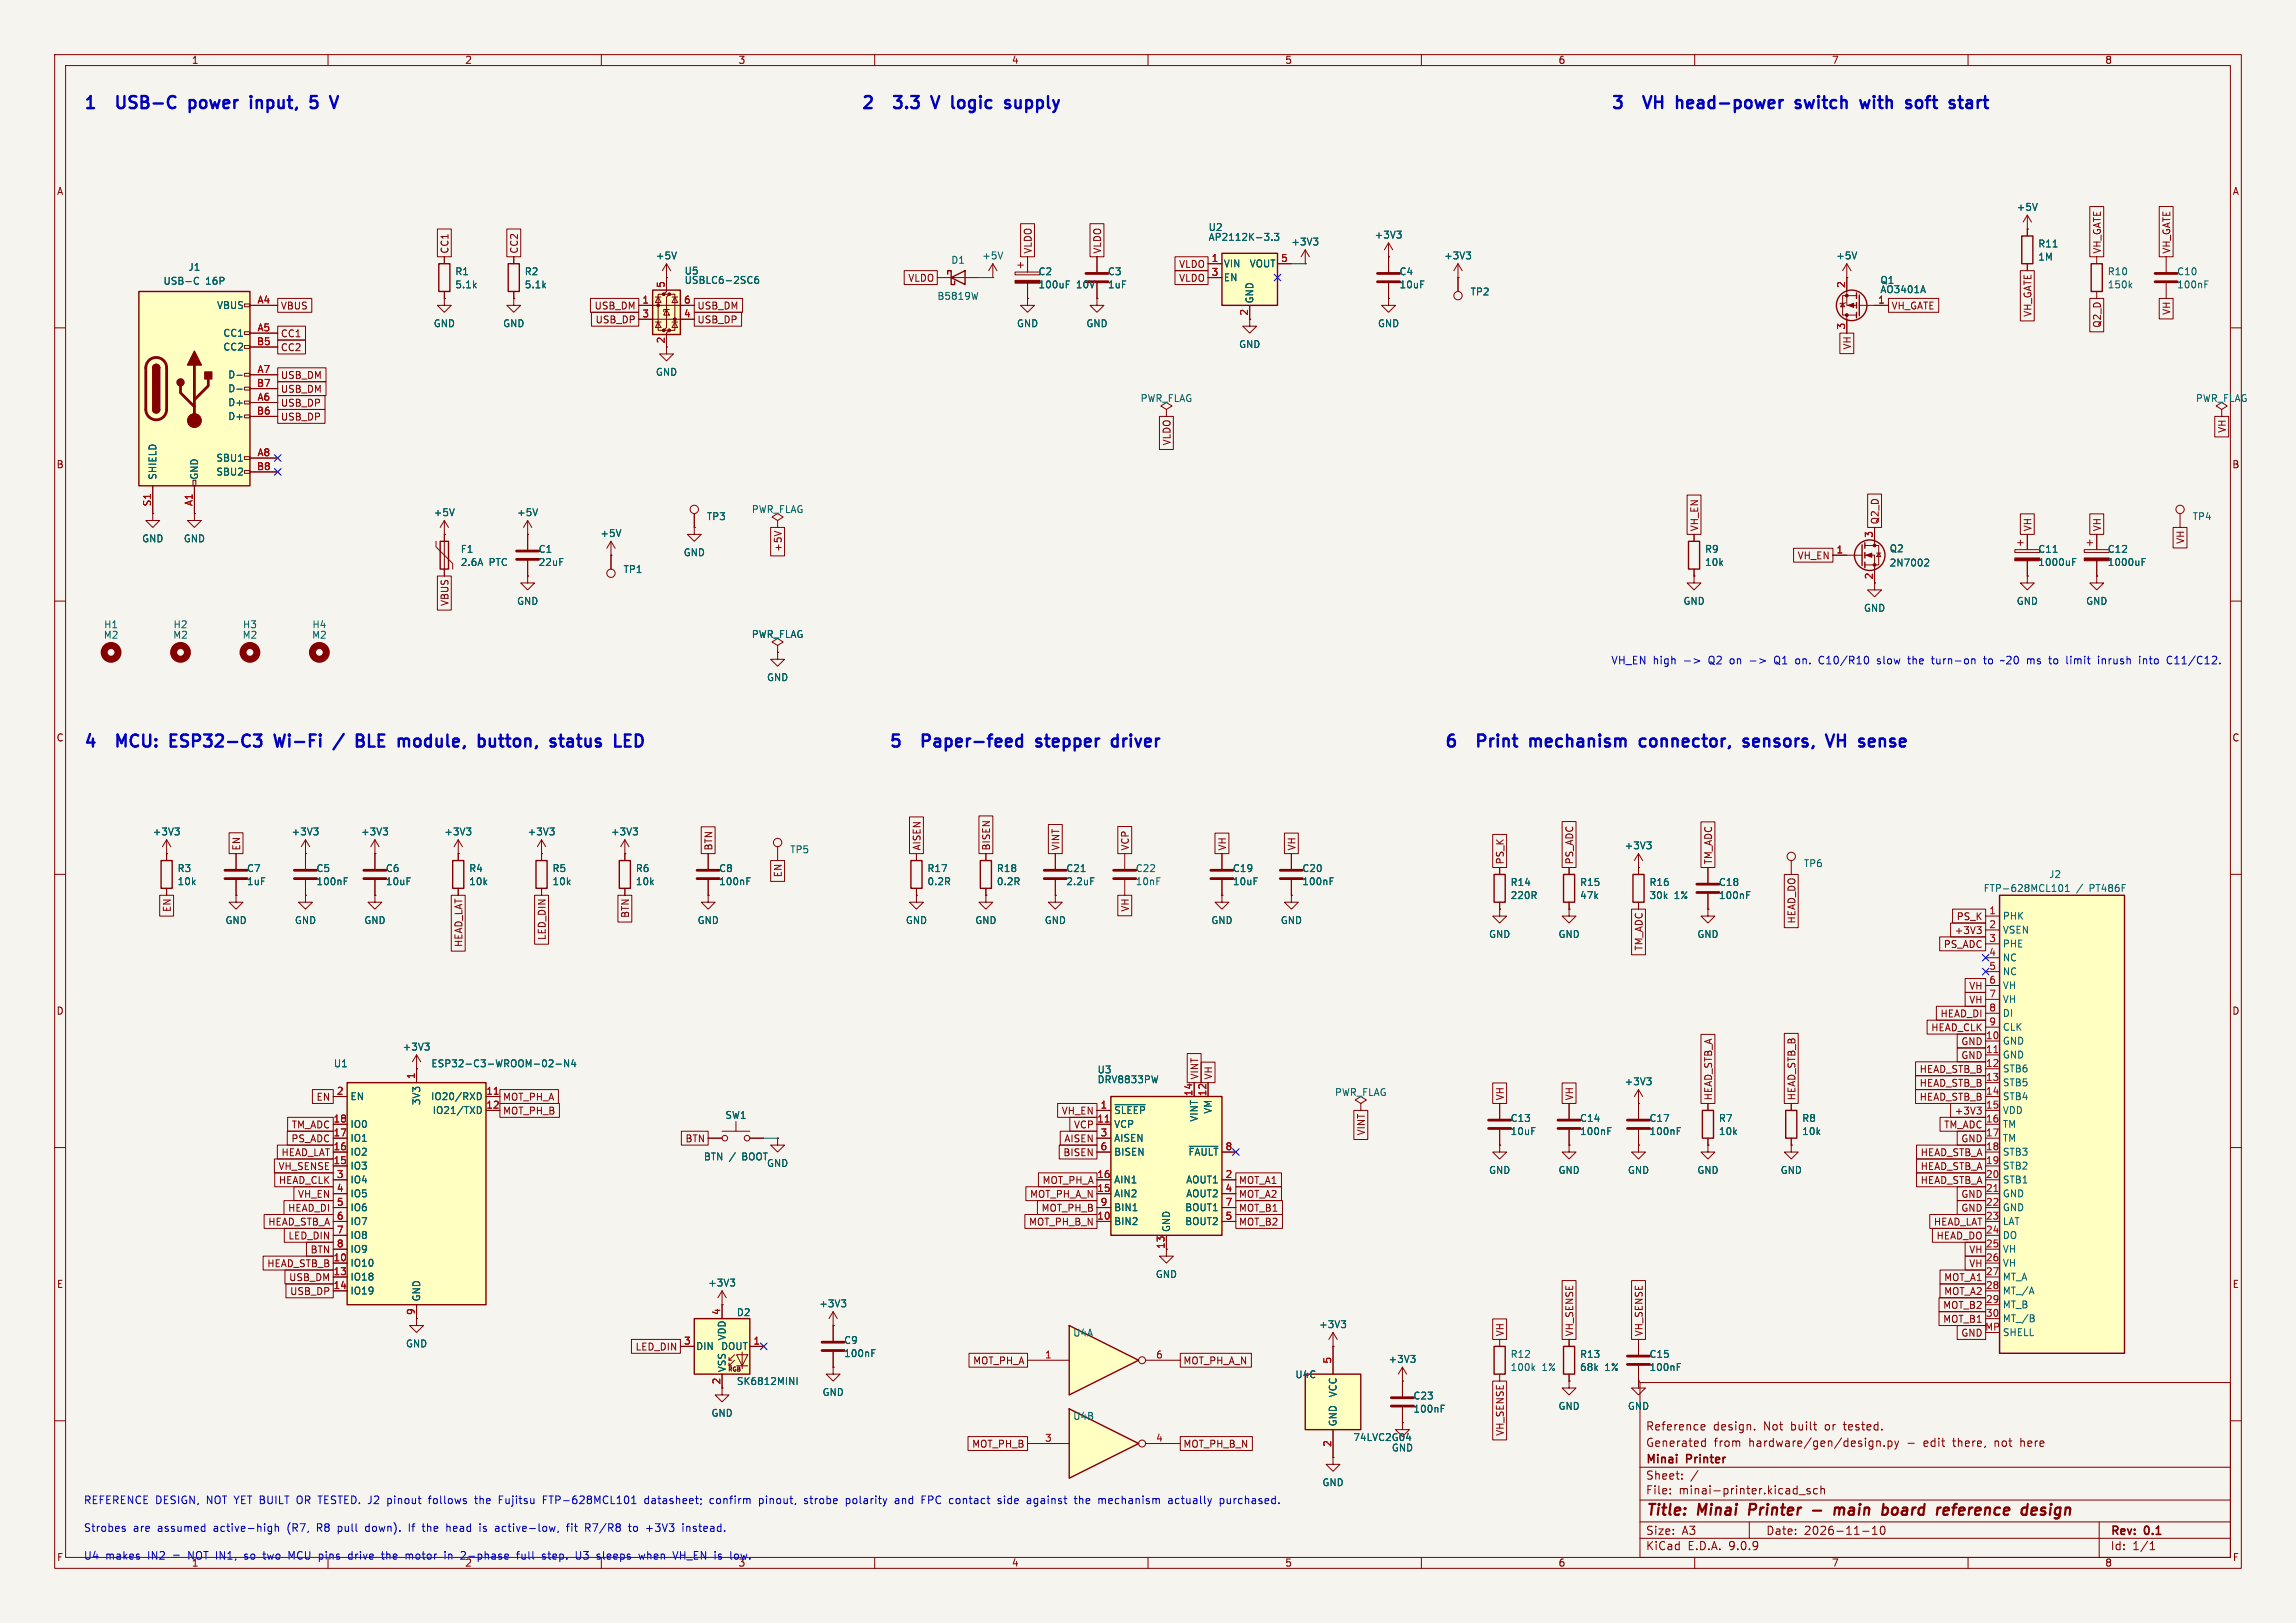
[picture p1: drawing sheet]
<svg xmlns="http://www.w3.org/2000/svg" width="420mm" height="297mm" viewBox="0 0 420 297" stroke-linecap="round" stroke-linejoin="round" font-family="sans-serif">
<defs><g id="words">
<g font-size="3.1" fill="#0000c2">
<text x="15.2" y="20.1">1</text>
<text x="22.4" y="20.1">USB-C</text>
<text x="36.5" y="20.1">power</text>
<text x="48.6" y="20.1">input,</text>
<text x="60.5" y="20.1">5</text>
<text x="157.5" y="20.1">2</text>
<text x="164.7" y="20.1">3.3</text>
<text x="172.5" y="20.1">V</text>
<text x="176.9" y="20.1">logic</text>
<text x="187.5" y="20.1">supply</text>
<text x="294.6" y="20.1">3</text>
<text x="301.8" y="20.1">VH</text>
<text x="308.6" y="20.1">head-power</text>
<text x="331.3" y="20.1">switch</text>
<text x="344.1" y="20.1">with</text>
<text x="353.2" y="20.1">soft</text>
<text x="362.1" y="20.1">start</text>
<text x="15.2" y="136.9">4</text>
<text x="22.4" y="136.9">MCU:</text>
<text x="33.1" y="136.9">ESP32-C3</text>
<text x="53.1" y="136.9">Wi-Fi</text>
<text x="64.9" y="136.9">/</text>
<text x="69.8" y="136.9">BLE</text>
<text x="78.3" y="136.9">module,</text>
<text x="93.8" y="136.9">button,</text>
<text x="107.9" y="136.9">status</text>
<text x="162.6" y="136.9">5</text>
<text x="169.8" y="136.9">Paper-feed</text>
<text x="191.5" y="136.9">stepper</text>
<text x="206.2" y="136.9">driver</text>
<text x="264.2" y="136.9">6</text>
<text x="271.4" y="136.9">Print</text>
<text x="281.8" y="136.9">mechanism</text>
<text x="302.8" y="136.9">connector,</text>
<text x="322.6" y="136.9">sensors,</text>
<text x="338.8" y="136.9">VH</text>
<text x="345.5" y="136.9">sense</text>
</g>
<g font-size="2.8" fill="#840000">
<text x="301" y="277.9">Title:</text>
<text x="310.6" y="277.9">Minai</text>
<text x="320.8" y="277.9">Printer</text>
<text x="338" y="277.9">main</text>
<text x="347.6" y="277.9">board</text>
<text x="358.4" y="277.9">reference</text>
<text x="374.7" y="277.9">design</text>
</g>
<g font-size="2.1" fill="#840000">
<text x="301" y="262">Reference</text>
<text x="313.4" y="262">design.</text>
<text x="322.7" y="262">Not</text>
<text x="327.7" y="262">built</text>
<text x="334.1" y="262">or</text>
<text x="337.7" y="262">tested.</text>
<text x="301" y="268.2">Minai</text>
<text x="301" y="265">Generated</text>
<text x="308.6" y="268.2">Printer</text>
<text x="313.5" y="265">from</text>
<text x="319.9" y="265">hardware/gen/design.py</text>
<text x="349" y="265">-</text>
<text x="352.2" y="265">edit</text>
<text x="357.7" y="265">there,</text>
<text x="365.4" y="265">not</text>
<text x="370.3" y="265">here</text>
<text x="301" y="273.7">File:</text>
<text x="301" y="271">Sheet:</text>
<text x="307.1" y="273.7">minai-printer.kicad_sch</text>
<text x="301" y="281.1">Size:</text>
<text x="307.6" y="281.1">A3</text>
<text x="323" y="281.1">Date:</text>
<text x="330" y="281.1">2026-11-10</text>
<text x="386" y="281.3">Rev:</text>
<text x="392.4" y="281.3">0.1</text>
<text x="301" y="283.9">KiCad</text>
<text x="308.7" y="283.9">E.D.A.</text>
<text x="316.3" y="283.9">9.0.9</text>
<text x="386" y="283.9">Id:</text>
<text x="390.1" y="283.9">1/1</text>
</g>
<g font-size="1.9" fill="#0000c2">
<text x="294.6" y="121.7">VH_EN high</text>
<text x="312.8" y="121.7">Q2</text>
<text x="316.8" y="121.7">on</text>
<text x="320.6" y="121.7">-&gt;</text>
<text x="325.3" y="121.7">Q1</text>
<text x="329.3" y="121.7">on.</text>
<text x="333.8" y="121.7">C10/R10</text>
<text x="344.6" y="121.7">slow</text>
<text x="350.5" y="121.7">the</text>
<text x="355" y="121.7">turn-on</text>
<text x="364.7" y="121.7">to</text>
<text x="368" y="121.7">~20</text>
<text x="372.9" y="121.7">ms</text>
<text x="377.2" y="121.7">to</text>
<text x="380.5" y="121.7">limit</text>
<text x="386.5" y="121.7">inrush</text>
<text x="394.2" y="121.7">into</text>
<text x="399.4" y="121.7">C11/C12.</text>
<text x="15.2" y="275.3">REFERENCE DESIGN,</text>
<text x="37.9" y="275.3">NOT YET BUILT</text>
<text x="54.9" y="275.3">OR TESTED. J2</text>
<text x="71.9" y="275.3">pinout</text>
<text x="79.7" y="275.3">follows</text>
<text x="88.3" y="275.3">the</text>
<text x="92.9" y="275.3">Fujitsu</text>
<text x="101.1" y="275.3">FTP-628MCL101</text>
<text x="119.9" y="275.3">datasheet;</text>
<text x="132" y="275.3">confirm</text>
<text x="141.2" y="275.3">pinout,</text>
<text x="149.6" y="275.3">strobe</text>
<text x="157.4" y="275.3">polarity</text>
<text x="166.6" y="275.3">and</text>
<text x="171.6" y="275.3">FPC contact</text>
<text x="185.9" y="275.3">side</text>
<text x="191.4" y="275.3">against</text>
<text x="200.3" y="275.3">the</text>
<text x="204.8" y="275.3">mechanism</text>
<text x="217.8" y="275.3">actually</text>
<text x="227.4" y="275.3">purchased.</text>
<text x="15.2" y="280.4">Strobes</text>
<text x="24.4" y="280.4">are</text>
<text x="28.9" y="280.4">assumed</text>
<text x="39.3" y="280.4">active-high</text>
<text x="52.9" y="280.4">(R7,</text>
<text x="58.5" y="280.4">R8</text>
<text x="62.5" y="280.4">pull</text>
<text x="67.7" y="280.4">down).</text>
<text x="75.9" y="280.4">If</text>
<text x="78.6" y="280.4">the</text>
<text x="83.1" y="280.4">head</text>
<text x="89.3" y="280.4">is</text>
<text x="92.4" y="280.4">active-low,</text>
<text x="105.7" y="280.4">fit</text>
<text x="109.2" y="280.4">R7/R8</text>
<text x="117.4" y="280.4">to</text>
<text x="120.7" y="280.4">+3V3</text>
<text x="127.5" y="280.4">instead.</text>
<text x="15.2" y="285.5">U4</text>
<text x="19.3" y="285.5">makes</text>
<text x="27.1" y="285.5">IN2</text>
<text x="31.8" y="285.5">=</text>
<text x="34.8" y="285.5">NOT IN1,</text>
<text x="45.4" y="285.5">so</text>
<text x="49.1" y="285.5">two</text>
<text x="53.9" y="285.5">MCU pins</text>
<text x="65.1" y="285.5">drive</text>
<text x="71.5" y="285.5">the</text>
<text x="76" y="285.5">motor</text>
<text x="83.3" y="285.5">in</text>
<text x="86.5" y="285.5">2-phase</text>
<text x="96.9" y="285.5">full</text>
<text x="101.7" y="285.5">step.</text>
<text x="108" y="285.5">U3</text>
<text x="112" y="285.5">sleeps</text>
<text x="119.9" y="285.5">when</text>
<text x="126.4" y="285.5">VH_EN is</text>
<text x="137.1" y="285.5">low.</text>
</g>
<g font-size="1.8" fill="#840000">
<text x="35" y="11.9">1</text>
<text x="85" y="11.9">2</text>
<text x="135" y="11.9">3</text>
<text x="185" y="11.9">4</text>
<text x="235" y="11.9">5</text>
<text x="285" y="11.9">6</text>
<text x="335" y="11.9">7</text>
<text x="385" y="11.9">8</text>
<text x="10.3" y="35.9">A</text>
<text x="408.3" y="35.9">A</text>
<text x="82.2" y="46.5" transform="rotate(-90 82.2 46.5)">CC1</text>
<text x="94.9" y="46.5" transform="rotate(-90 94.9 46.5)">CC2</text>
<text x="188.9" y="46.5" transform="rotate(-90 188.9 46.5)">VLDO</text>
<text x="201.6" y="46.5" transform="rotate(-90 201.6 46.5)">VLDO</text>
<text x="384.5" y="46.5" transform="rotate(-90 384.5 46.5)">VH_GATE</text>
<text x="397.2" y="46.5" transform="rotate(-90 397.2 46.5)">VH_GATE</text>
<text x="166.1" y="51.8">VLDO</text>
<text x="215.6" y="51.8">VLDO</text>
<text x="215.6" y="49.2">VLDO</text>
<text x="51.3" y="56.8">VBUS</text>
<text x="108.7" y="56.8">USB_DM</text>
<text x="108.8" y="59.4">USB_DP</text>
<text x="127.5" y="59.4">USB_DP</text>
<text x="127.5" y="56.8">USB_DM</text>
<text x="228.3" y="57.9" transform="rotate(-90 228.3 57.9)">2</text>
<text x="345.9" y="56.8">VH_GATE</text>
<text x="371.8" y="58.1" transform="rotate(-90 371.8 58.1)">VH_GATE</text>
<text x="397.2" y="57.7" transform="rotate(-90 397.2 57.7)">VH</text>
<text x="51.3" y="64.5">CC2</text>
<text x="51.3" y="61.9">CC1</text>
<text x="121.7" y="62.9" transform="rotate(-90 121.7 62.9)">2</text>
<text x="338.8" y="64.1" transform="rotate(-90 338.8 64.1)">VH</text>
<text x="384.5" y="60.1" transform="rotate(-90 384.5 60.1)">Q2_D</text>
<text x="51.3" y="69.5">USB_DM</text>
<text x="51.3" y="72.1">USB_DM</text>
<text x="51.3" y="77.2">USB_DP</text>
<text x="51.3" y="74.6">USB_DP</text>
<text x="214.3" y="81.6" transform="rotate(-90 214.3 81.6)">VLDO</text>
<text x="407.4" y="79.3" transform="rotate(-90 407.4 79.3)">VH</text>
<text x="10.3" y="85.9">B</text>
<text x="408.2" y="85.9">B</text>
<text x="143.2" y="101.1" transform="rotate(-90 143.2 101.1)">+5V</text>
<text x="310.8" y="97.3" transform="rotate(-90 310.8 97.3)">VH_EN</text>
<text x="343.9" y="96" transform="rotate(-90 343.9 96)">Q2_D</text>
<text x="371.8" y="97.3" transform="rotate(-90 371.8 97.3)">VH</text>
<text x="384.5" y="97.3" transform="rotate(-90 384.5 97.3)">VH</text>
<text x="399.7" y="99.6" transform="rotate(-90 399.7 99.6)">VH</text>
<text x="328.7" y="102.6">VH_EN</text>
<text x="82.2" y="111" transform="rotate(-90 82.2 111)">VBUS</text>
<text x="10.3" y="135.9">C</text>
<text x="408.2" y="135.9">C</text>
<text x="44.1" y="155.7" transform="rotate(-90 44.1 155.7)">EN</text>
<text x="130.5" y="155.7" transform="rotate(-90 130.5 155.7)">BTN</text>
<text x="168.6" y="155.7" transform="rotate(-90 168.6 155.7)">AISEN</text>
<text x="181.3" y="155.7" transform="rotate(-90 181.3 155.7)">BISEN</text>
<text x="194" y="155.7" transform="rotate(-90 194 155.7)">VINT</text>
<text x="206.7" y="155.7" transform="rotate(-90 206.7 155.7)">VCP</text>
<text x="224.5" y="155.7" transform="rotate(-90 224.5 155.7)">VH</text>
<text x="237.2" y="155.7" transform="rotate(-90 237.2 155.7)">VH</text>
<text x="143.2" y="160.6" transform="rotate(-90 143.2 160.6)">EN</text>
<text x="275.3" y="158.3" transform="rotate(-90 275.3 158.3)">PS_K</text>
<text x="288" y="158.3" transform="rotate(-90 288 158.3)">PS_ADC</text>
<text x="313.4" y="158.3" transform="rotate(-90 313.4 158.3)">TM_ADC</text>
<text x="31.4" y="167" transform="rotate(-90 31.4 167)">EN</text>
<text x="206.7" y="166.9" transform="rotate(-90 206.7 166.9)">VH</text>
<text x="84.8" y="173.4" transform="rotate(-90 84.8 173.4)">HEAD_LAT</text>
<text x="100" y="172.1" transform="rotate(-90 100 172.1)">LED_DIN</text>
<text x="115.3" y="168.1" transform="rotate(-90 115.3 168.1)">BTN</text>
<text x="328.6" y="169.1" transform="rotate(-90 328.6 169.1)">HEAD_DO</text>
<text x="355.5" y="173.7">PS_ADC</text>
<text x="357.5" y="171.1">+3V3</text>
<text x="357.8" y="168.6">PS_K</text>
<text x="300.7" y="174.1" transform="rotate(-90 300.7 174.1)">TM_ADC</text>
<text x="10.3" y="185.9">D</text>
<text x="360.1" y="181.3">VH</text>
<text x="360.1" y="183.8">VH</text>
<text x="408.2" y="185.9">D</text>
<text x="353.2" y="188.9">HEAD_CLK</text>
<text x="354.9" y="186.4">HEAD_DI</text>
<text x="358.7" y="191.5">GND</text>
<text x="219.4" y="197.6" transform="rotate(-90 219.4 197.6)">VINT</text>
<text x="221.9" y="197.6" transform="rotate(-90 221.9 197.6)">VH</text>
<text x="351.1" y="196.5">HEAD_STB_B</text>
<text x="358.7" y="194">GND</text>
<text x="57.8" y="201.6">EN</text>
<text x="91.9" y="201.6">MOT_PH_A</text>
<text x="275.3" y="201.5" transform="rotate(-90 275.3 201.5)">VH</text>
<text x="288" y="201.5" transform="rotate(-90 288 201.5)">VH</text>
<text x="313.4" y="201.5" transform="rotate(-90 313.4 201.5)">HEAD_STB_A</text>
<text x="328.6" y="201.5" transform="rotate(-90 328.6 201.5)">HEAD_STB_B</text>
<text x="351.1" y="201.6">HEAD_STB_B</text>
<text x="351.1" y="199.1">HEAD_STB_B</text>
<text x="53.2" y="209.2">PS_ADC</text>
<text x="53.3" y="206.7">TM_ADC</text>
<text x="91.9" y="204.2">MOT_PH_B</text>
<text x="125.3" y="209.2">BTN</text>
<text x="194.1" y="204.2">VH_EN</text>
<text x="194.6" y="209.2">AISEN</text>
<text x="196.4" y="206.7">VCP</text>
<text x="249.9" y="207.9" transform="rotate(-90 249.9 207.9)">VINT</text>
<text x="355.5" y="206.7">TM_ADC</text>
<text x="357.5" y="204.2">+3V3</text>
<text x="358.7" y="209.2">GND</text>
<text x="50.8" y="214.3">VH_SENSE</text>
<text x="51.4" y="211.8">HEAD_LAT</text>
<text x="194.4" y="211.8">BISEN</text>
<text x="351.2" y="211.8">HEAD_STB_A</text>
<text x="351.2" y="214.3">HEAD_STB_A</text>
<text x="50.9" y="216.9">HEAD_CLK</text>
<text x="52.6" y="221.9">HEAD_DI</text>
<text x="54.4" y="219.4">VH_EN</text>
<text x="188.3" y="219.4">MOT_PH_A_N</text>
<text x="190.4" y="221.9">MOT_PH_B</text>
<text x="190.6" y="216.9">MOT_PH_A</text>
<text x="226.5" y="216.9">MOT_A1</text>
<text x="226.5" y="219.4">MOT_A2</text>
<text x="226.5" y="221.9">MOT_B1</text>
<text x="351.2" y="216.9">HEAD_STB_A</text>
<text x="358.7" y="221.9">GND</text>
<text x="358.7" y="219.4">GND</text>
<text x="49" y="224.5">HEAD_STB_A</text>
<text x="52.7" y="227">LED_DIN</text>
<text x="188.1" y="224.5">MOT_PH_B_N</text>
<text x="226.5" y="224.5">MOT_B2</text>
<text x="353.7" y="224.5">HEAD_LAT</text>
<text x="354.1" y="227">HEAD_DO</text>
<text x="48.8" y="232.1">HEAD_STB_B</text>
<text x="56.7" y="229.6">BTN</text>
<text x="213.1" y="228.6" transform="rotate(-90 213.1 228.6)">13</text>
<text x="360.1" y="229.6">VH</text>
<text x="360.1" y="232.1">VH</text>
<text x="10.3" y="235.9">E</text>
<text x="52.8" y="234.6">USB_DM</text>
<text x="53" y="237.2">USB_DP</text>
<text x="355.3" y="239.7">MOT_B2</text>
<text x="355.5" y="237.2">MOT_A2</text>
<text x="355.5" y="234.6">MOT_A1</text>
<text x="408.3" y="235.9">E</text>
<text x="275.3" y="244.6" transform="rotate(-90 275.3 244.6)">VH</text>
<text x="288" y="244.6" transform="rotate(-90 288 244.6)">VH_SENSE</text>
<text x="300.7" y="244.6" transform="rotate(-90 300.7 244.6)">VH_SENSE</text>
<text x="355.3" y="242.3">MOT_B1</text>
<text x="358.7" y="244.8">GND</text>
<text x="116.2" y="247.3">LED_DIN</text>
<text x="177.9" y="249.9">MOT_PH_A</text>
<text x="216.4" y="249.9">MOT_PH_A_N</text>
<text x="275.3" y="262.8" transform="rotate(-90 275.3 262.8)">VH_SENSE</text>
<text x="177.7" y="265.1">MOT_PH_B</text>
<text x="216.4" y="265.1">MOT_PH_B_N</text>
<text x="10.3" y="285.9">F</text>
<text x="85" y="286.9">2</text>
<text x="185" y="286.9">4</text>
<text x="235" y="286.9">5</text>
<text x="285" y="286.9">6</text>
<text x="335" y="286.9">7</text>
<text x="385" y="286.9">8</text>
<text x="408.3" y="285.9">F</text>
</g>
<g font-size="1.8" fill="#006464">
<text x="368.8" y="38.8">+5V</text>
<text x="119.9" y="47.7">+5V</text>
<text x="179.6" y="47.7">+5V</text>
<text x="221" y="42.5">U2</text>
<text x="221" y="44.3">AP2112K-3.3</text>
<text x="236.1" y="45.1">+3V3</text>
<text x="251.4" y="43.9">+3V3</text>
<text x="264.1" y="47.7">+3V3</text>
<text x="335.8" y="47.7">+5V</text>
<text x="372.7" y="47.9">1M</text>
<text x="372.7" y="45.5">R11</text>
<text x="29.8" y="52.3">USB-C</text>
<text x="34.4" y="49.8">J1</text>
<text x="37.6" y="52.3">16P</text>
<text x="83.2" y="50.6">R1</text>
<text x="83.2" y="53">5.1k</text>
<text x="95.9" y="50.6">R2</text>
<text x="95.9" y="53">5.1k</text>
<text x="125.1" y="52.1">USBLC6-2SC6</text>
<text x="125.1" y="50.4">U5</text>
<text x="173.9" y="48.5">D1</text>
<text x="189.9" y="50.6">C2</text>
<text x="189.9" y="53">100uF</text>
<text x="196.9" y="53">10V</text>
<text x="202.6" y="50.6">C3</text>
<text x="202.6" y="53">1uF</text>
<text x="223.8" y="49.1">VIN</text>
<text x="223.8" y="51.7">EN</text>
<text x="228.5" y="49.1">VOUT</text>
<text x="255.9" y="50.6">C4</text>
<text x="255.9" y="53">10uF</text>
<text x="343.9" y="53.8">AO3401A</text>
<text x="343.9" y="52.1">Q1</text>
<text x="385.4" y="50.6">R10</text>
<text x="385.4" y="53">150k</text>
<text x="398.1" y="53">100nF</text>
<text x="398.1" y="50.6">C10</text>
<text x="39.6" y="56.7">VBUS</text>
<text x="171.4" y="55.1">B5819W</text>
<text x="229.5" y="55.6" transform="rotate(-90 229.5 55.6)">GND</text>
<text x="268.9" y="54.3">TP2</text>
<text x="40.8" y="61.8">CC1</text>
<text x="40.8" y="64.4">CC2</text>
<text x="79.2" y="60.1">GND</text>
<text x="91.9" y="60.1">GND</text>
<text x="185.9" y="60.1">GND</text>
<text x="198.6" y="60.1">GND</text>
<text x="226.6" y="63.9">GND</text>
<text x="252" y="60.1">GND</text>
<text x="41.7" y="69.4">D-</text>
<text x="41.7" y="72">D-</text>
<text x="119.9" y="69">GND</text>
<text x="41.7" y="74.5">D+</text>
<text x="41.7" y="77.1">D+</text>
<text x="208.5" y="73.8">PWR_FLAG</text>
<text x="401.6" y="73.8">PWR_FLAG</text>
<text x="28.8" y="87.9" transform="rotate(-90 28.8 87.9)">SHIELD</text>
<text x="36.4" y="87.9" transform="rotate(-90 36.4 87.9)">GND</text>
<text x="39.5" y="84.7">SBU1</text>
<text x="39.5" y="87.2">SBU2</text>
<text x="79.2" y="94.7">+5V</text>
<text x="94.5" y="94.7">+5V</text>
<text x="129.2" y="95.4">TP3</text>
<text x="137.4" y="94.1">PWR_FLAG</text>
<text x="401" y="95.4">TP4</text>
<text x="25.9" y="99.4">GND</text>
<text x="33.5" y="99.4">GND</text>
<text x="84.2" y="101.4">F1</text>
<text x="98.4" y="101.4">C1</text>
<text x="109.7" y="98.5">+5V</text>
<text x="125" y="102">GND</text>
<text x="311.8" y="101.4">R9</text>
<text x="345.6" y="101.3">Q2</text>
<text x="372.7" y="101.4">C11</text>
<text x="385.4" y="101.4">C12</text>
<text x="84.2" y="103.8">2.6A</text>
<text x="89.5" y="103.8">PTC</text>
<text x="98.4" y="103.8">22uF</text>
<text x="114" y="105.1">TP1</text>
<text x="311.8" y="103.8">10k</text>
<text x="345.6" y="103.9">2N7002</text>
<text x="372.7" y="103.8">1000uF</text>
<text x="385.4" y="103.8">1000uF</text>
<text x="94.5" y="110.9">GND</text>
<text x="307.8" y="110.9">GND</text>
<text x="340.9" y="112.1">GND</text>
<text x="368.8" y="110.9">GND</text>
<text x="381.5" y="110.9">GND</text>
<text x="18.9" y="117.1">M2</text>
<text x="18.9" y="115.2">H1</text>
<text x="31.6" y="117.1">M2</text>
<text x="31.6" y="115.2">H2</text>
<text x="44.3" y="117.1">M2</text>
<text x="44.3" y="115.2">H3</text>
<text x="57" y="117.1">M2</text>
<text x="57" y="115.2">H4</text>
<text x="137.4" y="116.9">PWR_FLAG</text>
<text x="140.2" y="124.8">GND</text>
<text x="27.8" y="153.1">+3V3</text>
<text x="53.2" y="153.1">+3V3</text>
<text x="65.9" y="153.1">+3V3</text>
<text x="81.2" y="153.1">+3V3</text>
<text x="96.4" y="153.1">+3V3</text>
<text x="111.7" y="153.1">+3V3</text>
<text x="297.1" y="155.6">+3V3</text>
<text x="32.4" y="159.8">R3</text>
<text x="45.1" y="159.8">C7</text>
<text x="57.8" y="159.8">C5</text>
<text x="70.5" y="159.8">C6</text>
<text x="85.7" y="159.8">R4</text>
<text x="101" y="159.8">R5</text>
<text x="116.2" y="159.8">R6</text>
<text x="131.4" y="159.8">C8</text>
<text x="144.4" y="156.3">TP5</text>
<text x="169.5" y="159.8">R17</text>
<text x="182.2" y="159.8">R18</text>
<text x="194.9" y="159.8">C21</text>
<text x="207.6" y="159.8">C22</text>
<text x="225.4" y="159.8">C19</text>
<text x="238.1" y="159.8">C20</text>
<text x="329.9" y="158.9">TP6</text>
<text x="374.7" y="160.9">J2</text>
<text x="32.4" y="162.2">10k</text>
<text x="45.1" y="162.2">1uF</text>
<text x="57.8" y="162.2">100nF</text>
<text x="70.5" y="162.2">10uF</text>
<text x="85.7" y="162.2">10k</text>
<text x="101" y="162.2">10k</text>
<text x="116.2" y="162.2">10k</text>
<text x="131.4" y="162.2">100nF</text>
<text x="169.5" y="162.2">0.2R</text>
<text x="182.2" y="162.2">0.2R</text>
<text x="194.9" y="162.2">2.2uF</text>
<text x="207.6" y="162.2">10nF</text>
<text x="225.4" y="162.2">10uF</text>
<text x="238.1" y="162.2">100nF</text>
<text x="276.2" y="164.7">220R</text>
<text x="276.2" y="162.3">R14</text>
<text x="288.9" y="164.7">47k</text>
<text x="288.9" y="162.3">R15</text>
<text x="301.6" y="162.3">R16</text>
<text x="301.6" y="164.7">30k</text>
<text x="306.2" y="164.7">1%</text>
<text x="314.3" y="164.7">100nF</text>
<text x="314.3" y="162.3">C18</text>
<text x="362.8" y="163.4">FTP-628MCL101</text>
<text x="379.8" y="163.4">/</text>
<text x="382.3" y="163.4">PT486F</text>
<text x="41.1" y="169.3">GND</text>
<text x="53.8" y="169.3">GND</text>
<text x="66.5" y="169.3">GND</text>
<text x="127.5" y="169.3">GND</text>
<text x="165.6" y="169.3">GND</text>
<text x="178.3" y="169.3">GND</text>
<text x="191" y="169.3">GND</text>
<text x="221.5" y="169.3">GND</text>
<text x="234.2" y="169.3">GND</text>
<text x="272.3" y="171.8">GND</text>
<text x="285" y="171.8">GND</text>
<text x="310.4" y="171.8">GND</text>
<text x="366.3" y="168.5">PHK</text>
<text x="366.3" y="171">VSEN</text>
<text x="366.3" y="173.6">PHE</text>
<text x="366.3" y="176.1">NC</text>
<text x="366.3" y="178.7">NC</text>
<text x="366.3" y="181.2">VH</text>
<text x="366.3" y="183.7">VH</text>
<text x="366.3" y="186.3">DI</text>
<text x="366.3" y="188.8">CLK</text>
<text x="366.3" y="191.4">GND</text>
<text x="61" y="195.5">U1</text>
<text x="73.6" y="192.4">+3V3</text>
<text x="78.8" y="195.5">ESP32-C3-WROOM-02-N4</text>
<text x="200.7" y="196.6">U3</text>
<text x="366.3" y="193.9">GND</text>
<text x="366.3" y="196.4">STB6</text>
<text x="64" y="201.5">EN</text>
<text x="77.1" y="202.3" transform="rotate(-90 77.1 202.3)">3V3</text>
<text x="78.8" y="201.5">IO20/RXD</text>
<text x="200.7" y="198.4">DRV8833PW</text>
<text x="221.8" y="203.9" transform="rotate(-90 221.8 203.9)">VM</text>
<text x="244.1" y="200.8">PWR_FLAG</text>
<text x="297.1" y="198.8">+3V3</text>
<text x="366.3" y="199">STB5</text>
<text x="366.3" y="201.5">STB4</text>
<text x="64" y="206.6">IO0</text>
<text x="64" y="209.1">IO1</text>
<text x="79.1" y="204.1">IO21/TXD</text>
<text x="132.6" y="204.9">SW1</text>
<text x="203.7" y="204.1">~{SLEEP}</text>
<text x="203.7" y="206.6">VCP</text>
<text x="203.7" y="209.1">AISEN</text>
<text x="219.3" y="205.4" transform="rotate(-90 219.3 205.4)">VINT</text>
<text x="276.2" y="205.5">C13</text>
<text x="276.2" y="207.9">10uF</text>
<text x="288.9" y="207.9">100nF</text>
<text x="288.9" y="205.5">C14</text>
<text x="301.6" y="207.9">100nF</text>
<text x="301.6" y="205.5">C17</text>
<text x="314.3" y="205.5">R7</text>
<text x="314.3" y="207.9">10k</text>
<text x="329.6" y="205.5">R8</text>
<text x="329.6" y="207.9">10k</text>
<text x="366.3" y="204.1">VDD</text>
<text x="366.3" y="206.6">TM</text>
<text x="366.3" y="209.1">TM</text>
<text x="64" y="211.7">IO2</text>
<text x="64" y="214.2">IO3</text>
<text x="128.7" y="212.5">BTN</text>
<text x="135.9" y="212.5">BOOT</text>
<text x="140.2" y="213.7">GND</text>
<text x="203.7" y="211.7">BISEN</text>
<text x="217.3" y="211.7">~{FAULT}</text>
<text x="272.3" y="215">GND</text>
<text x="285" y="215">GND</text>
<text x="297.7" y="215">GND</text>
<text x="310.4" y="215">GND</text>
<text x="325.6" y="215">GND</text>
<text x="366.3" y="211.7">STB3</text>
<text x="366.3" y="214.2">STB2</text>
<text x="64" y="216.8">IO4</text>
<text x="64" y="219.3">IO5</text>
<text x="64" y="221.8">IO6</text>
<text x="203.7" y="216.8">AIN1</text>
<text x="203.7" y="219.3">AIN2</text>
<text x="203.7" y="221.8">BIN1</text>
<text x="216.7" y="221.8">BOUT1</text>
<text x="216.9" y="216.8">AOUT1</text>
<text x="216.9" y="219.3">AOUT2</text>
<text x="366.3" y="216.8">STB1</text>
<text x="366.3" y="219.3">GND</text>
<text x="366.3" y="221.8">GND</text>
<text x="64" y="224.4">IO7</text>
<text x="64" y="226.9">IO8</text>
<text x="203.7" y="224.4">BIN2</text>
<text x="214.2" y="225.6" transform="rotate(-90 214.2 225.6)">GND</text>
<text x="216.7" y="224.4">BOUT2</text>
<text x="366.3" y="224.4">LAT</text>
<text x="366.3" y="226.9">DO</text>
<text x="64" y="229.5">IO9</text>
<text x="64" y="232">IO10</text>
<text x="366.3" y="229.5">VH</text>
<text x="366.3" y="232">VH</text>
<text x="64" y="234.5">IO18</text>
<text x="64" y="237.1">IO19</text>
<text x="77.1" y="238.3" transform="rotate(-90 77.1 238.3)">GND</text>
<text x="129.4" y="235.6">+3V3</text>
<text x="149.8" y="239.4">+3V3</text>
<text x="211.3" y="234.1">GND</text>
<text x="366.3" y="234.5">MT_A</text>
<text x="366.3" y="237.1">MT_/A</text>
<text x="366.3" y="239.6">MT_B</text>
<text x="132.9" y="245.4" transform="rotate(-90 132.9 245.4)">VDD</text>
<text x="134.7" y="241">D2</text>
<text x="196.2" y="244.8">U4A</text>
<text x="241.2" y="243.2">+3V3</text>
<text x="366.3" y="242.2">MT_/B</text>
<text x="366.3" y="244.7">SHELL</text>
<text x="74.2" y="246.8">GND</text>
<text x="127.3" y="247.2">DIN</text>
<text x="131.8" y="247.2">DOUT</text>
<text x="132.9" y="251.2" transform="rotate(-90 132.9 251.2)">VSS</text>
<text x="154.3" y="246.1">C9</text>
<text x="154.3" y="248.5">100nF</text>
<text x="253.9" y="249.6">+3V3</text>
<text x="276.2" y="251.1">100k</text>
<text x="276.2" y="248.7">R12</text>
<text x="282.1" y="251.1">1%</text>
<text x="288.9" y="248.7">R13</text>
<text x="288.9" y="251.1">68k</text>
<text x="293.5" y="251.1">1%</text>
<text x="301.6" y="251.1">100nF</text>
<text x="301.6" y="248.7">C15</text>
<text x="134.7" y="253.6">SK6812MINI</text>
<text x="150.4" y="255.7">GND</text>
<text x="236.8" y="252.4">U4C</text>
<text x="244.7" y="255.8" transform="rotate(-90 244.7 255.8)">VCC</text>
<text x="258.4" y="256.3">C23</text>
<text x="130" y="259.5">GND</text>
<text x="196.2" y="260">U4B</text>
<text x="244.7" y="261.1" transform="rotate(-90 244.7 261.1)">GND</text>
<text x="247.4" y="263.9">74LVC2G04</text>
<text x="258.4" y="258.7">100nF</text>
<text x="285" y="258.2">GND</text>
<text x="297.7" y="258.2">GND</text>
<text x="254.5" y="265.8">GND</text>
<text x="241.8" y="272.2">GND</text>
</g>
<g font-size="1.8" fill="#a90000">
<text x="121.7" y="52.8" transform="rotate(-90 121.7 52.8)">5</text>
<text x="221.5" y="48">1</text>
<text x="221.5" y="50.5">3</text>
<text x="234.2" y="48">5</text>
<text x="337.6" y="52.8" transform="rotate(-90 337.6 52.8)">2</text>
<text x="47" y="55.6">A4</text>
<text x="117.4" y="55.6">1</text>
<text x="117.4" y="58.2">3</text>
<text x="125" y="55.6">6</text>
<text x="125" y="58.2">4</text>
<text x="343.5" y="55.6">1</text>
<text x="46.9" y="63.2">B5</text>
<text x="47" y="60.7">A5</text>
<text x="337.6" y="60.4" transform="rotate(-90 337.6 60.4)">3</text>
<text x="46.9" y="70.9">B7</text>
<text x="47" y="68.3">A7</text>
<text x="46.9" y="75.9">B6</text>
<text x="47" y="73.4">A6</text>
<text x="47" y="83.6">A8</text>
<text x="46.9" y="86.1">B8</text>
<text x="27.7" y="92.8" transform="rotate(-90 27.7 92.8)">S1</text>
<text x="35.3" y="92.7" transform="rotate(-90 35.3 92.7)">A1</text>
<text x="335.8" y="101.3">1</text>
<text x="342.6" y="98.5" transform="rotate(-90 342.6 98.5)">3</text>
<text x="342.6" y="106.1" transform="rotate(-90 342.6 106.1)">2</text>
<text x="363.8" y="167.4">1</text>
<text x="363.8" y="169.9">2</text>
<text x="363.8" y="172.5">3</text>
<text x="363.8" y="175">4</text>
<text x="363.8" y="177.5">5</text>
<text x="363.8" y="180.1">6</text>
<text x="363.8" y="182.6">7</text>
<text x="363.8" y="185.2">8</text>
<text x="363.2" y="190.2">10</text>
<text x="363.8" y="187.7">9</text>
<text x="75.9" y="197.6" transform="rotate(-90 75.9 197.6)">1</text>
<text x="363.2" y="192.8">11</text>
<text x="363.2" y="195.3">12</text>
<text x="363.2" y="197.9">13</text>
<text x="61.5" y="200.4">2</text>
<text x="88.9" y="200.4">11</text>
<text x="88.9" y="202.9">12</text>
<text x="201.2" y="202.9">1</text>
<text x="218.2" y="200.7" transform="rotate(-90 218.2 200.7)">14</text>
<text x="220.7" y="200.7" transform="rotate(-90 220.7 200.7)">12</text>
<text x="363.2" y="200.4">14</text>
<text x="363.2" y="202.9">15</text>
<text x="60.9" y="205.5">18</text>
<text x="60.9" y="208">17</text>
<text x="200.6" y="205.5">11</text>
<text x="201.2" y="208">3</text>
<text x="363.2" y="205.5">16</text>
<text x="363.2" y="208">17</text>
<text x="60.9" y="210.6">16</text>
<text x="60.9" y="213.1">15</text>
<text x="61.5" y="215.6">3</text>
<text x="200.6" y="215.6">16</text>
<text x="201.2" y="210.6">6</text>
<text x="224.1" y="210.6">8</text>
<text x="224.1" y="215.6">2</text>
<text x="363.2" y="210.6">18</text>
<text x="363.2" y="213.1">19</text>
<text x="363.2" y="215.6">20</text>
<text x="61.5" y="218.2">4</text>
<text x="61.5" y="220.7">5</text>
<text x="200.6" y="218.2">15</text>
<text x="201.2" y="220.7">9</text>
<text x="224.1" y="218.2">4</text>
<text x="224.1" y="220.7">7</text>
<text x="363.2" y="218.2">21</text>
<text x="363.2" y="220.7">22</text>
<text x="61.5" y="223.3">6</text>
<text x="61.5" y="225.8">7</text>
<text x="200.6" y="223.3">10</text>
<text x="224.1" y="223.3">5</text>
<text x="363.2" y="223.3">23</text>
<text x="363.2" y="225.8">24</text>
<text x="60.9" y="230.9">10</text>
<text x="60.9" y="233.4">13</text>
<text x="61.5" y="228.3">8</text>
<text x="363.2" y="228.3">25</text>
<text x="363.2" y="230.9">26</text>
<text x="363.2" y="233.4">27</text>
<text x="60.9" y="236">14</text>
<text x="363.2" y="236">28</text>
<text x="363.2" y="238.5">29</text>
<text x="75.9" y="240.7" transform="rotate(-90 75.9 240.7)">9</text>
<text x="131.8" y="240.7" transform="rotate(-90 131.8 240.7)">4</text>
<text x="363" y="243.6">MP</text>
<text x="363.2" y="241">30</text>
<text x="125" y="246.1">3</text>
<text x="137.7" y="246.1">1</text>
<text x="191.1" y="248.7">1</text>
<text x="211.4" y="248.7">6</text>
<text x="243.6" y="249.6" transform="rotate(-90 243.6 249.6)">5</text>
<text x="131.8" y="253.4" transform="rotate(-90 131.8 253.4)">2</text>
<text x="191.1" y="263.9">3</text>
<text x="211.4" y="263.9">4</text>
<text x="243.6" y="264.9" transform="rotate(-90 243.6 264.9)">2</text>
</g>
<g font-size="1.8" fill="#0000c2">
<text x="35" y="286.9">1</text>
<text x="135" y="286.9">3</text>
</g>
<text font-size="1.1" fill="#840000" x="133.1" y="251.2">RGB</text>
</g></defs>
<path d="M0 0h420v297h-420z" fill="#f5f4ef" stroke="#f5f4ef" stroke-width=".18"/>
<g fill="none" stroke="#840000" stroke-width=".18">
<path d="M10 10h400v277h-400zM12 12h396v273h-396zM60 10v2M110 10v2M160 10v2M210 10v2M260 10v2M310 10v2M360 10v2M10 60h2M408 60h2M10 110h2"/>
<path d="M408 110h2M10 160h2M114.3 156.2h.1M114.3 153.7v3.8M114.3 153.7l-.8 1.2M114.3 153.7l.8 1.2M142.2 154.9v2.6M408 160h2M114.3 162.6v1.2M129.5 163.8v1.3h1.3l-1.3 1.3-1.2-1.3h1.2M129.5 163.8h.1M10 210h2"/>
<path d="M129.5 208.3h2.6M132.1 207h5.1M134.6 205.2v1.8M137.2 208.3h2.5M142.2 208.3v1.3h1.3l-1.3 1.2-1.2-1.2h1.2M142.2 208.3h.1M248.9 201.9l1-.6-1-.6-1 .6 1 .6v1.3M248.9 203.2h.1M408 210h2M243.8 246.4h.1M243.8 243.8l-.7 1.3M243.8 243.8l.8 1.3"/>
<path d="M243.8 243.8v2.6M256.5 252.7h.1M256.5 250.2v5.3M256.5 257.6v2.7M256.5 250.2l-.7 1.3M256.5 250.2l.8 1.3M300 253h108v32h-108zM10 260h2M243.8 266.7v1.3h1.3l-1.3 1.2-1.2-1.2h1.2M243.8 266.7h.1M300 278.5h108M300 274.5h108"/>
<path d="M300 268.5h108M305.5 273.2v.2M305.5 272.5v.1M307.7 270.5v.2M307.7 269.8v.1M310.6 269.1l-1.3 1.9M311.2 261.6h.6M311.2 260.8l.5-.1 .2 .3-.7 .2M311.4 264.6h.5M311.4 263.8h.5M311.9 263.2v1.5M320 278.5v3"/>
<path d="M320.9 261.5v.2M329.1 273.5h1.1M331.1 272.5l-.4-.1-.2 .2 .1 .2 .5 .2v.3h-.6M331.7 260.7h.6M332.2 261.7h.1M332.4 272.5l-.4-.1-.3 .3v.4l.2 .2h.5M333.1 272.5l.2-.1 .4 .1v.9M333.1 271.9v1.5M342.5 279.7l.4-.4v1.5M343.3 263.8l.2-.1 .4 .1v.9M343.3 263.7v1M344.1 279.4l.2-.1a.8 .8 0 0 1 .5 .7 .8 .8 0 0 1-.5 .8l-.2-.2-.2-.4z"/>
<path d="M344.7 264.5v.2M345.4 263.8l.4-.1 .3 .3v.4l-.2 .2h-.5M345.4 263.7v1.5M346.6 263.7l.3 1M346.9 264.7l-.3 .5M347.3 263.7l-.4 1M369.7 263.2v1.5M369.7 263.8h.1M384 278.5v6.5M408 260h2M60 285v2M110 285v2"/>
<path d="M160 285v2M210 285v2M260 285v2M300 281.5h108M310 285v2M340.7 280.2h1.2M342.5 280.8h.9M360 285v2M393.3 283.6h.9M393.3 282.5l.4-.4v1.5"/>
<circle cx="142.2" cy="154.2" r=".76"/>
<circle cx="132.6" cy="208.3" r=".51"/>
<circle cx="136.7" cy="208.3" r=".51"/>
</g>
<g fill="none" stroke="#840000" stroke-width=".4">
<path d="M320.2 275.2l-.3 2M331.6 276.4h1.5M335.7 276.1a.49 .49 0 0 1 .8 .1M335.7 275.9l-.2 1.3M336.5 276.2l-.1 1M337.3 276a.5 .5 0 0 0-.8 .2M346.8 275.9a.62 .62 0 0 0-.7 .4v.7a.52 .52 0 0 0 .8 .1M357.1 275.9h.8M357.6 275.3l-.4 1.9M372 275.9l.5 .1 .1 .3-1 .2M372.4 277.1l-.6 .1M373.3 277.1l.1 .1 .6-.1"/>
<path d="M374 275.9l-.5 .1-.1 .3v.1l.7 .2"/>
</g>
<path d="M254.5 255.8h4.1M254.5 257.3h4.1" fill="none" stroke="#840000" stroke-width=".51"/>
<path d="M115.8 151.5h.8l-.4 .5M116.4 152l.2 .2v.3l-.2 .3M134.5 210.9l-1.1 1.7M245.4 241.7h.7l-.4 .5M245.9 242.2l.2 .2v.3l-.2 .3M258.1 248h.7l-.4 .5M258.6 248.5l.2 .3v.3l-.2 .2M263.6 257.8h.5M263.6 257.1h.6" fill="none" stroke="#006464" stroke-width=".18"/>
<path d="M113.3 157.5h2v5.1h-2z" fill="none" stroke="#840000" stroke-width=".25"/>
<path d="M238.8 251.5h10.1v10.1h-10.1z" fill="#ffffc2"/>
<path d="M82.8 157.5h2v5.1h-2zM98 157.5h2.1v5.1h-2.1zM238.8 251.5h10.1v10.1h-10.1zM273.3 246.4h2v5.1h-2zM286 246.4h2v5.1h-2z" fill="none" stroke="#840000" stroke-width=".25"/>
<g fill="none" stroke="#840000" stroke-width=".18">
<path d="M83.8 156.2h.1M83.8 153.7l-.7 1.2M83.8 153.7l.8 1.2M83.8 153.7v3.8M99.1 156.2h.1M99.1 153.7v3.8M99.1 153.7l-.8 1.2M99.1 153.7l.7 1.2M205.7 156.2v2.8M83.8 162.6v1.2M99.1 162.6v1.2M205.7 161v2.8"/>
<path d="M274.3 209.6v1.2h1.3l-1.3 1.3-1.3-1.3h1.3M274.3 209.6h.1M274.3 201.9v2.8M274.3 206.8v2.8M287 209.6v1.2h1.3l-1.3 1.3-1.3-1.3h1.3M287 209.6h.1M287 201.9v2.8M287 206.8v2.8M299.7 209.6v1.2h1.3l-1.3 1.3-1.3-1.3h1.3M299.7 209.6h.1M299.7 201.9v2.8M299.7 206.8v2.8"/>
<path d="M132.1 238.8h.1M132.1 236.2l-.8 1.3M132.1 236.2l.7 1.3M132.1 236.2v2.6M76.2 241.3v1.3h1.3l-1.3 1.2-1.3-1.2h1.3M76.2 241.3h.1M152.4 250.2v1.3h1.3l-1.3 1.2-1.3-1.2h1.3M152.4 250.2h.1M243.8 246.4v5.1M274.3 245.1v1.3M274.3 251.5v1.2M287 252.7v1.3h1.3l-1.3 1.3-1.3-1.3h1.3"/>
<path d="M287 252.7h.1M287 245.1v1.3M287 251.5v1.2M243.8 261.6v5.1M256.5 260.3v1.3h1.3l-1.3 1.3-1.2-1.3h1.2M256.5 260.3h.1"/>
</g>
<g fill="none" stroke="#006464" stroke-width=".18">
<path d="M85.3 151.5h.8l-.4 .5M85.9 152l.2 .2v.3l-.2 .3M100.6 151.5h.8l-.5 .5M101.1 152l.3 .2v.3l-.3 .3M294.1 207h.4M294.1 206.3h.6M306.8 207h.4M306.8 206.3h.6M133.6 234.1h.8l-.4 .5M134.1 234.6l.3 .2v.3l-.3 .2M280.4 250.3l.3 .5M280.7 250l-.4 .4"/>
<path d="M257.3 263.2h.8M257.9 262.8v.8"/>
</g>
<path d="M203.7 159.3h4.1M203.7 160.8h4.1M272.3 205h4.1M272.3 206.5h4.1M285 205h4.1M285 206.5h4.1M297.7 205h4.1M297.7 206.5h4.1" fill="none" stroke="#840000" stroke-width=".51"/>
<path d="M63.5 198.1h25.4v40.7h-25.4z" fill="#ffffc2"/>
<path d="M63.5 198.1h25.4v40.7h-25.4z" fill="none" stroke="#840000" stroke-width=".25"/>
<g fill="none" stroke="#840000" stroke-width=".18">
<path d="M76.2 195.6v2.5M61 200.7h2.5M61 205.7h2.5M61 208.3h2.5M61 210.8h2.5M61 213.4h2.5M61 215.9h2.5M61 218.4h2.5M88.9 200.7h2.5M88.9 203.2h2.5M61 221h2.5M61 223.5h2.5"/>
<path d="M61 226.1h2.5M61 228.6h2.5M61 231.1h2.5M61 233.7h2.5M61 236.2h2.5M76.2 238.8v2.5"/>
</g>
<path d="M87.3 200a.64 .64 0 0 1 .8 .6 .64 .64 0 0 1-.8 .6M100.6 193.9l.4 .1 .2 .3-.8 .9h.8M101.7 194.7h1M104 193.9v1.3l-.7-1.3v1.3M104.9 193.9l-.3 .9h.7M105.2 194.4v.8M87.3 202.5a.64 .64 0 0 1 .8 .6 .64 .64 0 0 1-.8 .7" fill="none" stroke="#006464" stroke-width=".18"/>
<path d="M90.4 200.2h.7" fill="none" stroke="#a90000" stroke-width=".18"/>
<path d="M203.2 200.7h20.3v25.4h-20.3z" fill="#ffffc2"/>
<path d="M203.2 200.7h20.3v25.4h-20.3z" fill="none" stroke="#840000" stroke-width=".25"/>
<g fill="none" stroke="#840000" stroke-width=".18">
<path d="M218.4 198.1v2.6M221 198.1v2.6M200.7 203.2h2.5M200.7 205.7h2.5M200.7 208.3h2.5M200.7 210.8h2.5M200.7 215.9h2.5M200.7 218.4h2.5M223.5 210.8h2.6M223.5 215.9h2.6M223.5 218.4h2.6M200.7 221h2.5"/>
<path d="M200.7 223.5h2.5M213.4 226.1v3.8h1.2l-1.2 1.2-1.3-1.2h1.3M223.5 221h2.6M223.5 223.5h2.6M132.1 254v1.3h1.2l-1.2 1.2-1.3-1.2h1.3"/>
</g>
<path d="M211.8 196.9l-.3 1.2M203.9 202.2h5.6M217.5 209.8h5.3M207.3 221.6h.7" fill="none" stroke="#006464" stroke-width=".18"/>
<path d="M202.2 205.3h.7" fill="none" stroke="#a90000" stroke-width=".18"/>
<path d="M195.6 257.8l12.7 6.4-12.7 6.3z" fill="#ffffc2"/>
<path d="M195.6 257.8l12.7 6.4-12.7 6.3z" fill="none" stroke="#840000" stroke-width=".25"/>
<g fill="none" stroke="#840000" stroke-width=".18">
<path d="M299.7 245.1v2.8M299.7 249.9v2.8M188 264.2h7.6M209.5 264.2h6.4"/>
<circle cx="208.9" cy="264.2" r=".63"/>
</g>
<path d="M297.7 248.2h4.1M297.7 249.7h4.1" fill="none" stroke="#840000" stroke-width=".51"/>
<path d="M306.8 250.1h.4M306.8 249.5h.6" fill="none" stroke="#006464" stroke-width=".18"/>
<path d="M127 241.3h10.2v10.2h-10.2z" fill="#ffffc2"/>
<g fill="none" stroke="#840000" stroke-width=".18">
<path d="M132.1 238.8v2.5M124.5 246.4h2.5M132.1 251.5v2.5M133.3 248.9h.6M133.3 249.9h.6M134.4 247.9l-1.1 1v-.5M134.4 248.9l-1.1 1v-.5M134.7 247.9h2.1l-1 2zM134.7 249.9h2.1M135.8 247.4v3M137.2 246.4h2.5M152.4 242.6h.1"/>
<path d="M152.4 240v5.4M152.4 247.4v2.8M152.4 240l-.8 1.3M152.4 240l.8 1.3"/>
</g>
<path d="M127 241.3h10.2v10.2h-10.2z" fill="none" stroke="#840000" stroke-width=".25"/>
<path d="M153.9 237.9h.8l-.4 .5M154.5 238.4l.2 .2v.3l-.2 .2M144.5 252.1l.7 1.3v-1.3M145.8 252.1v1.3M159.5 247.6h.4M159.5 247h.6" fill="none" stroke="#006464" stroke-width=".18"/>
<path d="M150.4 245.6h4M150.4 247.1h4" fill="none" stroke="#840000" stroke-width=".51"/>
<path d="M195.6 242.6l12.7 6.3-12.7 6.4z" fill="#ffffc2"/>
<path d="M166.6 157.5h2.1v5.1h-2.1zM179.3 157.5h2.1v5.1h-2.1zM195.6 242.6l12.7 6.3-12.7 6.4z" fill="none" stroke="#840000" stroke-width=".25"/>
<g fill="none" stroke="#840000" stroke-width=".18">
<path d="M167.6 156.2v1.3M180.3 156.2v1.3M193 156.2v2.8M167.6 163.8v1.3h1.3l-1.3 1.3-1.2-1.3h1.2M167.6 163.8h.1M167.6 162.6v1.2M180.3 163.8v1.3h1.3l-1.3 1.3-1.2-1.3h1.2M180.3 163.8h.1M180.3 162.6v1.2M193 163.8v1.3h1.3l-1.3 1.3-1.2-1.3h1.2M193 163.8h.1M193 161v2.8"/>
<path d="M223.5 163.8v1.3h1.3l-1.3 1.3-1.3-1.3h1.3M223.5 163.8h.1M188 248.9h7.6M209.5 248.9h6.4"/>
<circle cx="208.9" cy="248.9" r=".63"/>
</g>
<path d="M191 159.3h4.1M191 160.8h4.1" fill="none" stroke="#840000" stroke-width=".51"/>
<path d="M197.8 159.5h.7M199.5 160.6h.6" fill="none" stroke="#006464" stroke-width=".18"/>
<path d="M223.5 46.4h10.2v9.5h-10.2z" fill="#ffffc2"/>
<path d="M223.5 46.4h10.2v9.5h-10.2z" fill="none" stroke="#840000" stroke-width=".25"/>
<path d="M221 48.3h2.5M221 50.8h2.5M228.6 55.9v3.8h1.3l-1.3 1.3-1.3-1.3h1.3M233.7 48.3h2.5M238.8 48.3h.1M238.8 45.7l-.8 1.3M238.8 45.7l.7 1.3M238.8 45.7v2.6" fill="none" stroke="#840000" stroke-width=".18"/>
<path d="M231.3 42.7h.8l-.4 .5M232 43.3v.6M232.6 43.9v.1M233.1 42.7h.8l-.4 .5 .4 .1v.6l-.2 .1-.6-.1M240.3 43.6h.8l-.5 .5M240.8 44.1l.3 .2v.3l-.3 .2" fill="none" stroke="#006464" stroke-width=".18"/>
<path d="M365.8 163.8h22.8v83.8h-22.8z" fill="#ffffc2"/>
<g fill="none" stroke="#840000" stroke-width=".25">
<path d="M173.4 50.2v-.7h.6v2.6h.6v-.7M174 50.8l2.5-1.3v2.6zM339.6 53.6v1M339.6 55.4v1M339.6 57.2v1M340.1 54v3.8M369.8 43.2h2.1v5.1h-2.1zM382.5 48.3h2.1v5h-2.1zM80.5 99.1h1.5v5h-1.5zM308.9 99.1h2v5h-2zM340.6 99.7v3.8M341.1 99.3v1"/>
<path d="M341.1 101.1v1M341.1 102.9v1M273.3 160h2v5.1h-2zM286 160h2v5.1h-2zM298.7 160h2v5.1h-2zM365.8 163.8h22.8v83.8h-22.8zM311.4 203.2h2v5.1h-2zM326.6 203.2h2.1v5.1h-2.1z"/>
<circle cx="338.7" cy="55.9" r="2.79"/>
<circle cx="342" cy="101.6" r="2.79"/>
</g>
<g fill="none" stroke="#840000" stroke-width=".18">
<path d="M370.8 39.4v3.8M370.8 39.4l-.7 1.2M370.8 39.4l.8 1.2M121.9 50.8h.1M121.9 48.3l-.7 1.2M121.9 48.3l.8 1.2M121.9 48.3v2.5M171.4 50.8h7.7M181.6 50.8h.1M181.6 48.3l-.8 1.2M181.6 48.3l.8 1.2M181.6 48.3v2.5"/>
<path d="M185.7 49.8h4.5v.5h-4.5zM186.2 48.5h1M186.7 48v1M188 54.6v1.3h1.2l-1.2 1.3-1.3-1.3h1.3M188 54.6h.1M188 47v2.8M188 51.8v2.8M200.7 54.6v1.3h1.2l-1.2 1.3-1.3-1.3h1.3M200.7 54.6h.1M200.7 47v2.8M200.7 51.8v2.8M254 54.6v1.3h1.3l-1.3 1.3-1.3-1.3h1.3"/>
<path d="M254 54.6h.1M254 47h.1M254 44.5l-.8 1.2M254 44.5l.8 1.2M254 44.5v5.3M254 51.8v2.8M266.7 50.8h.1M266.7 48.3l-.8 1.2M266.7 48.3l.8 1.2M266.7 48.3v5M337.1 55.5l.3 .6h-.7zM337.6 55.4l-.2 .1h-.7l-.2 .1"/>
<path d="M337.8 50.8h.1M337.8 48.3v7.6h1.8M337.8 48.3l-.7 1.2M337.8 48.3l.8 1.2M337.8 57.7v3.3M339.6 54.1h-2.5v3.6h2.5M340.1 55.9h5.3M370.8 41.9h.1M370.8 48.3v1.2M383.5 47v1.3M383.5 53.3v1.3M396.2 47v2.8"/>
<path d="M396.2 51.8v2.8M121.9 63.5v1.3h1.3l-1.3 1.2-1.3-1.2h1.3M213.4 74.9l1-.6-1-.6-1.1 .6 1.1 .6v1.3M213.4 76.2h.1M406.4 74.9l1-.6-1-.6-1 .6 1 .6v1.3M406.4 76.2h.1M27.9 94v1.3h1.3l-1.3 1.2-1.2-1.2h1.2M27.9 94h.1M35.6 94v1.3h1.2l-1.2 1.2-1.3-1.2h1.3M35.6 94h.1M79.8 99.1v1l3 3v1M81.3 97.8h.1"/>
<path d="M81.3 95.3l-.8 1.2M81.3 95.3l.7 1.2M81.3 95.3v10.1M96.5 97.8h.1M96.5 95.3l-.7 1.2M96.5 95.3l.8 1.2M96.5 95.3v2.5M111.8 99.1l-.8 1.2M111.8 99.1l.7 1.2M111.8 99.1v2.5M127 96.5v1.3h1.3l-1.3 1.3-1.3-1.3h1.3M127 96.5h.1"/>
<path d="M127 94v2.5M142.2 95.3l1.1-.7-1.1-.6-1 .6 1 .7v1.2M142.2 96.5h.1M309.9 97.8v1.3M341.1 99.8h2.6v3.6h-2.6M342.9 96.5v3.3M369.1 99.3h1M369.6 98.8v1M370.8 97.8v2.8M381.8 99.3h1M382.3 98.8v1M383.5 97.8v2.8"/>
<path d="M398.8 94v2.5M96.5 105.4v1.3h1.3l-1.3 1.3-1.3-1.3h1.3M96.5 105.4h.1M111.8 101.6h.1M142.2 118.1l1.1-.6-1.1-.7-1 .7 1 .6v1.3M142.2 119.4h.1M142.2 119.4v1.3h1.3l-1.3 1.2-1.2-1.2h1.2M309.9 105.4v1.3h1.2l-1.2 1.3-1.3-1.3h1.3M309.9 105.4h.1M309.9 104.1v1.3M335.3 101.6h5.3M341.1 101.6h1.8v6.4h1.3l-1.3 1.2-1.3-1.2h1.3"/>
<path d="M343.3 101.2h.7M343.7 101.2l.3 .7h-.7zM368.6 100.6h4.5v.5h-4.5zM370.8 105.4v1.3h1.3l-1.3 1.3-1.2-1.3h1.2M370.8 105.4h.1M370.8 102.6v2.8M381.3 100.6h4.5v.5h-4.5zM383.5 105.4v1.3h1.3l-1.3 1.3-1.2-1.3h1.2M383.5 105.4h.1M383.5 102.6v2.8M68.6 156.2h.1M68.6 153.7l-.8 1.2"/>
<path d="M68.6 153.7l.7 1.2M68.6 153.7v2.5M129.5 156.2v2.8M223.5 156.2v2.8M236.2 156.2v2.8M274.3 158.8v1.2M287 158.8v1.2M299.7 158.8h.1M299.7 156.2l-.7 1.3M299.7 156.2l.8 1.3M299.7 156.2v3.8M312.4 158.8v2.7"/>
<path d="M327.7 157.5v2.5M129.5 161v2.8M223.5 161v2.8M236.2 163.8v1.3h1.3l-1.3 1.3-1.3-1.3h1.3M236.2 163.8h.1M236.2 161v2.8M274.3 166.4v1.2h1.3l-1.3 1.3-1.3-1.3h1.3M274.3 166.4h.1M274.3 165.1v1.3M287 166.4v1.2h1.3l-1.3 1.3-1.3-1.3h1.3M287 166.4h.1M287 165.1v1.3"/>
<path d="M299.7 165.1v1.3M312.4 166.4v1.2h1.3l-1.3 1.3-1.3-1.3h1.3M312.4 166.4h.1M312.4 163.6v2.8M363.2 167.6h2.6M363.2 170.2h2.6M363.2 172.7h2.6M363.2 175.3h2.6M363.2 177.8h2.6M76.2 195.6h.1M76.2 193l-.8 1.3M76.2 193l.8 1.3"/>
<path d="M76.2 193v2.6M299.7 199.4v2.5M299.7 199.4l-.7 1.3M299.7 199.4l.8 1.3M363.2 180.3h2.6M363.2 182.9h2.6M363.2 185.4h2.6M363.2 188h2.6M363.2 190.5h2.6M363.2 193h2.6M363.2 195.6h2.6M363.2 198.1h2.6"/>
<path d="M299.7 201.9h.1M312.4 209.6v1.2h1.3l-1.3 1.3-1.3-1.3h1.3M312.4 209.6h.1M312.4 201.9v1.3M312.4 208.3v1.3M327.7 209.6v1.2h1.2l-1.2 1.3-1.3-1.3h1.3M327.7 209.6h.1M327.7 201.9v1.3M327.7 208.3v1.3M363.2 200.7h2.6M363.2 203.2h2.6M363.2 205.7h2.6"/>
<path d="M363.2 208.3h2.6M363.2 210.8h2.6M363.2 213.4h2.6M363.2 215.9h2.6M363.2 218.4h2.6M363.2 221h2.6M363.2 223.5h2.6M363.2 226.1h2.6M363.2 228.6h2.6M363.2 231.1h2.6M363.2 233.7h2.6M363.2 236.2h2.6"/>
<path d="M363.2 238.8h2.6M299.7 252.7v1.3h1.3l-1.3 1.3-1.3-1.3h1.3M299.7 252.7h.1M363.2 241.3h2.6"/>
<circle cx="266.7" cy="54.1" r=".76"/>
<circle cx="127" cy="93.2" r=".76"/>
<circle cx="398.8" cy="93.2" r=".76"/>
<circle cx="327.7" cy="156.7" r=".76"/>
</g>
<path d="M364.7 192.6h.8M364.7 218h.8" fill="none" stroke="#a90000" stroke-width=".18"/>
<g fill="none" stroke="#006464" stroke-width=".18">
<path d="M372.7 37.2l-.5 1.3M123.7 46.1l-.4 1.3M178.9 53.5l-.3 1.3M183.4 46.1l-.4 1.3M195.1 52h.4M195.1 51.4h.6M255.5 42.3h.8l-.4 .5M256.1 42.8l.2 .2v.3l-.2 .3M268.2 46.1h.8l-.4 .5M268.8 46.6l.2 .2v.3l-.2 .3M339.6 46.1l-.4 1.3M351.8 52.3l.4 1.3"/>
<path d="M375.6 45.2h.7M389.6 52.2l.4 .5M390 51.8l-.5 .5M403.3 52h.5M403.3 51.4h.6M83.1 93.1l-.4 1.3M98.3 93.1l-.4 1.3M113.6 96.9l-.4 1.3M352.3 102.3l.4 .1 .1 .3-.8 .9h.8M375.6 101.1h.7M379.1 102.8h.5M379.1 102.2h.6"/>
<path d="M391.8 102.8h.5M391.8 102.2h.6M70.1 151.5h.8l-.4 .5M70.6 152l.3 .2v.3l-.3 .3M301.2 154.1h.8l-.4 .4M301.8 154.5l.2 .3v.3l-.2 .2M136.6 161.2h.5M136.6 160.6h.6M243.3 161.2h.4M243.3 160.6h.6M319.5 163.8h.4M319.5 163.2h.6"/>
<path d="M376.6 162.4l.3-.5a.68 .68 0 0 1 .4 .6 .68 .68 0 0 1-.4 .6l-.3-.4M377.8 163.1h.7M377.8 162.2l.4-.3v1.2M77.7 190.9h.8l-.4 .5M78.3 191.4l.2 .2v.3l-.2 .3M301.2 197.2h.8l-.4 .5M301.8 197.7l.2 .3v.3l-.2 .2M372 241.3l.1 .2-.1 .3M372 240.7v.4"/>
</g>
<g fill="none" stroke="#840000" stroke-width=".51">
<path d="M198.6 50h4.1M198.6 51.6h4.1M252 50h4M252 51.6h4M394.2 50h4.1M394.2 51.6h4.1M127.5 159.3h4.1M221.5 159.3h4.1M234.2 159.3h4.1M127.5 160.8h4.1M221.5 160.8h4.1M234.2 160.8h4.1"/>
<path d="M310.4 161.8h4.1M310.4 163.3h4.1"/>
</g>
<g fill="#840000" stroke="#840000" stroke-width=".18">
<path d="M381.3 102.1h4.5v.5h-4.5z"/>
<path d="M341.4 101.6l1-.4v.8z"/>
<path d="M368.6 102.1h4.5v.5h-4.5z"/>
<path d="M338.1 55.9l1-.4v.8z"/>
<path d="M185.7 51.3h4.5v.5h-4.5z"/>
<circle cx="342.9" cy="99.8" r=".25"/>
<circle cx="342.9" cy="103.4" r=".25"/>
<circle cx="337.8" cy="57.7" r=".25"/>
<circle cx="337.8" cy="54.1" r=".25"/>
</g>
<g fill="none" stroke="#840000" stroke-width="1.3">
<circle cx="20.3" cy="119.4" r="1.27"/>
<circle cx="33" cy="119.4" r="1.27"/>
<circle cx="45.7" cy="119.4" r="1.27"/>
<circle cx="58.4" cy="119.4" r="1.27"/>
</g>
<path d="M119.4 53.1h5.1v8.1h-5.1z" fill="#ffffc2"/>
<g fill="#840000" stroke="#840000" stroke-width=".18">
<circle cx="120.4" cy="55.9" r=".25"/>
<circle cx="121.4" cy="53.8" r=".25"/>
<circle cx="121.4" cy="60.5" r=".25"/>
<circle cx="122.4" cy="53.8" r=".25"/>
<circle cx="122.4" cy="60.5" r=".25"/>
<circle cx="123.4" cy="58.4" r=".25"/>
</g>
<g fill="none" stroke="#840000" stroke-width=".18">
<path d="M81.3 47v1.3M81.3 53.3v1.3M94 47v1.3M94 53.3v1.3M116.8 55.9h10.2M116.8 58.4h10.2M119.9 58.9h1M119.9 54.4h1M120.4 54.4l.5 1h-1zM120.4 58.9l.5 1h-1zM121.4 53.8h-1v6.7h1M121.9 50.8v2.5l-.5 .5h1l-.5 .6v5.5l-.5 .6h1l-.5 .5v2.5"/>
<path d="M121.9 56.6l.5 1.1h-1zM122.4 56.6h-1v.4M122.4 53.8h1v6.7h-1M122.9 58.9h1.1M122.9 54.4h1.1M123.4 54.4l.6 1h-1.1zM123.4 58.9l.6 1h-1.1zM96.5 97.8v2.8M96.5 102.6v2.8M111.8 101.6v2.5M30.5 156.2v1.3M30.5 162.6v1.2"/>
<circle cx="111.8" cy="104.9" r=".76"/>
</g>
<path d="M80.3 48.3h2v5h-2zM93 48.3h2v5h-2zM119.4 53.1h5.1v8.1h-5.1zM29.5 157.5h2v5.1h-2z" fill="none" stroke="#840000" stroke-width=".25"/>
<path d="M138.7 50.6l-.4 .1a.86 .86 0 0 0 0 1.2l.4-.2 .1-.4-.3-.2h-.3l-.1 .2" fill="none" stroke="#006464" stroke-width=".18"/>
<path d="M94.5 100.8h4.1M94.5 102.4h4.1" fill="none" stroke="#840000" stroke-width=".51"/>
<path d="M25.4 53.3h20.3v35.6h-20.3z" fill="#ffffc2"/>
<g fill="none" stroke="#840000" stroke-width=".18">
<path d="M382.3 37.8h2.5v9.2h-2.5zM395 37.8h2.5v9.2h-2.5zM44.7 55.6h1v.5h-1zM45.7 55.9h5.1M50.8 59.7h5.1v2.5h-5.1zM50.8 54.6h6.2v2.6h-6.2zM80 41.9h2.6v5.1h-2.6zM81.3 54.6v1.3h1.2l-1.2 1.3-1.3-1.3h1.3M81.3 54.6h.1M81.3 47v1.3M81.3 53.3v1.3M92.7 41.9h2.6v5.1h-2.6z"/>
<path d="M94 54.6v1.3h1.2l-1.2 1.3-1.3-1.3h1.3M94 54.6h.1M94 47v1.3M94 53.3v1.3M108 54.6h8.8v2.6h-8.8zM108.2 57.1h8.6v2.6h-8.6zM116.8 55.9h2.6M116.8 58.4h2.6M121.9 50.8h.1M121.9 50.8v2.5M124.5 55.9h2.5M124.5 58.4h2.5"/>
<path d="M127 57.1h8.7v2.6h-8.7zM127 54.6h8.8v2.6h-8.8zM165.4 49.5h6v2.6h-6zM186.7 40.9h2.5v6.1h-2.5zM188 54.6h.1M188 47v2.8M188 51.8v2.8M199.4 40.9h2.5v6.1h-2.5zM200.7 54.6h.1M200.7 47v2.8M200.7 51.8v2.8M214.9 49.5h6.1v2.6h-6.1z"/>
<path d="M214.9 47h6.1v2.5h-6.1zM221 48.3h2.5M221 50.8h2.5M228.6 55.9v2.5M233.7 48.3h2.5M238.8 48.3h.1M254 54.6h.1M254 47h.1M254 47v2.8M254 51.8v2.8M266.7 50.8h.1M266.7 50.8v2.5"/>
<path d="M337.8 50.8h.1M337.8 50.8v2.5M337.8 58.4v2.6M342.9 55.9h2.5M345.4 54.6h9.2v2.6h-9.2zM369.6 49.5h2.5v9.2h-2.5zM370.8 41.9h.1M370.8 41.9v1.3M370.8 48.3v1.2M382.3 54.6h2.5v6.1h-2.5zM395 54.6h2.5v3.8h-2.5zM44.7 60.7h1v.5h-1z"/>
<path d="M44.7 63.2h1v.6h-1zM44.7 68.3h1v.5h-1zM44.7 70.9h1v.5h-1zM44.7 73.4h1v.5h-1zM44.7 75.9h1v.6h-1zM45.7 61h5.1M45.7 63.5h5.1M45.7 68.6h5.1M45.7 71.1h5.1M45.7 73.7h5.1M45.7 76.2h5.1M50.8 69.8h8.8v2.6h-8.8z"/>
<path d="M50.8 67.3h8.8v2.6h-8.8zM50.8 62.2h5.1v2.6h-5.1zM50.8 74.9h8.7v2.6h-8.7zM50.8 72.4h8.7v2.5h-8.7zM121.9 61v2.5M212.1 76.2h2.5v6.1h-2.5zM336.5 61h2.6v3.7h-2.6zM405.1 76.2h2.6v3.8h-2.6zM27.9 94h.1M27.9 88.9v5.1M35.3 87.9h.5v1h-.5zM35.6 94h.1"/>
<path d="M35.6 88.9v5.1M44.7 83.6h1v.5h-1zM44.7 86.1h1v.5h-1zM45.7 83.8h5.1M45.7 86.4h5.1M81.3 97.8h.1M81.3 97.8v1.3M96.5 97.8h.1M96.5 97.8v2.8M127 96.5h.1M127 94v2.5M141 96.5h2.5v5.2h-2.5z"/>
<path d="M141.6 97.2l1.3 .4M308.6 90.6h2.6v7.2h-2.6zM309.9 97.8v1.3M341.6 90.4h2.6v6.1h-2.6zM342.9 96.5v2.6M369.6 94h2.5v3.8h-2.5zM370.8 97.8v2.8M382.3 94h2.5v3.8h-2.5zM383.5 97.8v2.8M397.5 96.5h2.6v3.8h-2.6zM80 105.4h2.6v6.2h-2.6zM81.3 104.1v1.3"/>
<path d="M96.5 105.4h.1M96.5 102.6v2.8M111.8 101.6h.1M111.8 101.6v2.5M142.2 119.4h.1M309.9 105.4h.1M309.9 104.1v1.3M328.1 100.3h7.2v2.6h-7.2zM335.3 101.6h2.5M342.9 104.1v2.6M370.8 105.4h.1M370.8 102.6v2.8"/>
<path d="M383.5 105.4h.1M383.5 102.6v2.8M30.5 156.2h.1M30.5 153.7l-.8 1.2M30.5 153.7l.7 1.2M30.5 153.7v3.8M41.9 152.4h2.6v3.8h-2.6zM43.2 156.2v2.8M55.9 156.2h.1M55.9 153.7v5.3M55.9 153.7l-.8 1.2M55.9 153.7l.7 1.2"/>
<path d="M68.6 156.2h.1M68.6 156.2v2.8M83.8 156.2h.1M83.8 156.2v1.3M99.1 156.2h.1M99.1 156.2v1.3M114.3 156.2h.1M114.3 156.2v1.3M128.3 151.3h2.5v4.9h-2.5zM129.5 156.2v2.8M141 157.5h2.5v3.8h-2.5zM166.4 149.5h2.5v6.7h-2.5z"/>
<path d="M167.6 156.2v1.3M179.1 149.3h2.5v6.9h-2.5zM180.3 156.2v1.3M191.8 150.9h2.5v5.3h-2.5zM193 156.2v2.8M204.5 151.2h2.5v5h-2.5zM222.2 152.5h2.6v3.7h-2.6zM223.5 156.2v2.8M234.9 152.5h2.6v3.7h-2.6zM236.2 156.2v2.8M273 152.7h2.6v6.1h-2.6zM274.3 158.8v1.2"/>
<path d="M285.7 150.3h2.6v8.5h-2.6zM287 158.8v1.2M299.7 158.8h.1M299.7 158.8v1.2M311.1 150.4h2.6v8.4h-2.6zM312.4 158.8v2.7M29.2 163.8h2.6v3.8h-2.6zM30.5 162.6v1.2M43.2 163.8v1.3h1.2l-1.2 1.3-1.3-1.3h1.3M43.2 163.8h.1M43.2 161v2.8M55.9 163.8v1.3h1.2l-1.2 1.3-1.3-1.3h1.3"/>
<path d="M55.9 163.8h.1M55.9 161v2.8M68.6 163.8v1.3h1.2l-1.2 1.3-1.3-1.3h1.3M68.6 163.8h.1M68.6 161v2.8M82.5 163.8h2.6v10.3h-2.6zM83.8 162.6v1.2M97.8 163.8h2.5v9h-2.5zM99.1 162.6v1.2M113 163.8h2.6v4.9h-2.6zM114.3 162.6v1.2M129.5 163.8h.1"/>
<path d="M129.5 161v2.8M167.6 163.8h.1M167.6 162.6v1.2M180.3 163.8h.1M180.3 162.6v1.2M193 163.8h.1M193 161v2.8M204.5 163.8h2.5v3.8h-2.5zM223.5 163.8h.1M223.5 161v2.8M236.2 163.8h.1M236.2 161v2.8"/>
<path d="M274.3 166.4h.1M274.3 165.1v1.3M287 166.4h.1M287 165.1v1.3M298.4 166.4h2.6v8.3h-2.6zM299.7 165.1v1.3M312.4 166.4h.1M312.4 163.6v2.8M326.4 160h2.5v9.8h-2.5zM354.8 171.4h8.4v2.6h-8.4zM356.8 168.9h6.4v2.6h-6.4zM357.2 166.4h6v2.5h-6z"/>
<path d="M359.5 179.1h3.7v2.5h-3.7zM361.6 169.6h.8l-.4 .5M362.2 170.1l.2 .2v.3l-.2 .3M57.1 199.4h3.9v2.5h-3.9zM76.2 195.6h.1M76.2 195.6v2.5M91.4 199.4h10.7v2.5h-10.7zM217.2 192.8h2.5v5.3h-2.5zM218.4 198.1v2.6M219.7 194.4h2.6v3.7h-2.6zM221 198.1v2.6M273 198.2h2.6v3.7h-2.6z"/>
<path d="M285.7 198.2h2.6v3.7h-2.6zM311.1 189.3h2.6v12.6h-2.6zM326.4 189.1h2.5v12.8h-2.5zM350.4 199.4h12.8v2.5h-12.8zM350.4 196.8h12.8v2.6h-12.8zM350.4 194.3h12.8v2.6h-12.8zM352.5 186.7h10.7v2.5h-10.7zM354.2 184.1h9v2.6h-9zM358 191.8h5.2v2.5h-5.2zM358 189.2h5.2v2.6h-5.2zM359.5 181.6h3.7v2.6h-3.7zM50.2 212.1h10.8v2.5h-10.8z"/>
<path d="M50.3 214.6h10.7v2.6h-10.7zM50.7 209.5h10.3v2.6h-10.3zM51.9 219.7h9.1v2.6h-9.1zM52.6 207h8.4v2.6h-8.4zM52.6 204.5h8.4v2.5h-8.4zM53.8 217.2h7.2v2.5h-7.2zM61 200.7h2.5M61 205.7h2.5M61 208.3h2.5M61 210.8h2.5M61 213.4h2.5M61 215.9h2.5"/>
<path d="M61 218.4h2.5M88.9 200.7h2.5M88.9 203.2h2.5M91.4 201.9h10.9v2.6h-10.9zM124.6 207h4.9v2.6h-4.9zM129.5 208.3h2.6M137.2 208.3h2.5M142.2 208.3h.1M187.7 217.2h13v2.5h-13zM189.8 219.7h10.9v2.6h-10.9zM190 214.6h10.7v2.6h-10.7zM193.5 201.9h7.2v2.6h-7.2z"/>
<path d="M193.8 209.5h6.9v2.6h-6.9zM193.9 207h6.8v2.6h-6.8zM195.7 204.5h5v2.5h-5zM200.7 205.7h2.5M200.7 208.3h2.5M200.7 210.8h2.5M200.7 215.9h2.5M200.7 218.4h2.5M200.7 203.2h2.5M223.5 210.8h2.6M223.5 215.9h2.6M223.5 218.4h2.6"/>
<path d="M226.1 214.6h8.3v2.6h-8.3zM226.1 217.2h8.3v2.5h-8.3zM226.1 219.7h8.5v2.6h-8.5zM247.6 203.2h2.6v5.3h-2.6zM274.3 209.6h.1M274.3 201.9v2.8M274.3 206.8v2.8M287 209.6h.1M287 201.9v2.8M287 206.8v2.8M299.7 209.6h.1M299.7 201.9h.1"/>
<path d="M299.7 201.9v2.8M299.7 206.8v2.8M312.4 209.6h.1M312.4 201.9v1.3M312.4 208.3v1.3M327.7 209.6h.1M327.7 201.9v1.3M327.7 208.3v1.3M350.6 209.5h12.6v2.6h-12.6zM350.6 212.1h12.6v2.5h-12.6zM350.6 214.6h12.6v2.6h-12.6zM354.9 204.5h8.3v2.5h-8.3z"/>
<path d="M356.8 201.9h6.4v2.6h-6.4zM358 219.7h5.2v2.6h-5.2zM358 207h5.2v2.6h-5.2zM358 217.2h5.2v2.5h-5.2zM361.6 202.6h.8l-.4 .5M362.2 203.1l.2 .2v.3l-.2 .3M48.1 229.9h12.9v2.5h-12.9zM48.3 222.2h12.7v2.6h-12.7zM52 224.8h9v2.5h-9zM52.1 232.4h8.9v2.6h-8.9zM52.3 234.9h8.7v2.6h-8.7zM56.1 227.3h4.9v2.6h-4.9z"/>
<path d="M61 221h2.5M61 223.5h2.5M61 226.1h2.5M61 228.6h2.5M61 231.1h2.5M61 233.7h2.5M61 236.2h2.5M76.2 238.8v2.5M132.1 238.8h.1M132.1 238.8v2.5M187.5 222.2h13.2v2.6h-13.2zM200.7 221h2.5"/>
<path d="M200.7 223.5h2.5M213.4 226.1v2.5M223.5 221h2.6M223.5 223.5h2.6M226.1 222.2h8.5v2.6h-8.5zM285.7 234.3h2.6v10.8h-2.6zM298.4 234.3h2.6v10.8h-2.6zM353 222.2h10.2v2.6h-10.2zM353.5 224.8h9.7v2.5h-9.7zM354.7 237.5h8.5v2.5h-8.5zM354.9 234.9h8.3v2.6h-8.3zM354.9 232.4h8.3v2.6h-8.3z"/>
<path d="M359.5 227.3h3.7v2.6h-3.7zM359.5 229.9h3.7v2.5h-3.7zM76.2 241.3h.1M115.5 245.1h9v2.6h-9zM124.5 246.4h2.5M132.1 251.5v2.5M137.2 246.4h2.5M152.4 250.2h.1M152.4 242.6h.1M152.4 242.6v2.8M152.4 247.4v2.8M177.3 247.6h10.7v2.6h-10.7z"/>
<path d="M215.9 247.6h13v2.6h-13zM243.8 246.4h.1M243.8 246.4v5.1M256.5 252.7h.1M256.5 252.7v2.8M256.5 257.6v2.7M273 241.4h2.6v3.7h-2.6zM273 252.7h2.6v10.8h-2.6zM287 252.7h.1M287 245.1v1.3M287 251.5v1.2M299.7 252.7h.1"/>
<path d="M299.7 245.1v2.8M299.7 249.9v2.8M354.7 240h8.5v2.6h-8.5zM358 242.6h5.2v2.5h-5.2zM177.1 262.9h10.9v2.5h-10.9zM215.9 262.9h13.2v2.5h-13.2zM243.8 266.7h.1M243.8 261.6v5.1M256.5 260.3h.1"/>
</g>
<path d="M25.4 53.3h20.3v35.6h-20.3zM27.9 67.3a.64 .64 0 0 1 .7-.6 .64 .64 0 0 1 .6 .6M27.9 74.9a.64 .64 0 0 0 .7 .7 .64 .64 0 0 0 .6-.7" fill="none" stroke="#840000" stroke-width=".25"/>
<path d="M27.2 66a1.9 1.9 0 0 1 2.1-.4 1.9 1.9 0 0 1 1.2 1.7v7.6a1.91 1.91 0 0 1-1.9 1.9 1.91 1.91 0 0 1-1.9-1.9v-7.7l.1-.7zM33 70.6v1.3l2.6 2.5M35.6 66.8v10.2M38.1 69.3v1.3l-2.5 2.6M41.1 159.3h4.1M53.8 159.3h4.1M66.5 159.3h4.1M41.1 160.8h4.1M53.8 160.8h4.1M66.5 160.8h4.1" fill="none" stroke="#840000" stroke-width=".51"/>
<g fill="#840000" stroke="#840000" stroke-width=".25">
<path d="M27.9 67.3h1.3v7.6h-1.3z"/>
<path d="M28.1 66.9a.64 .64 0 0 1 .7-.2 .64 .64 0 0 1 .4 .6h-1.3z"/>
<path d="M27.9 74.9h1.3a.64 .64 0 0 1-.6 .7 .64 .64 0 0 1-.7-.7z"/>
<path d="M35.6 64.3l1.2 2.5h-2.5z"/>
<path d="M37.5 68.1h1.2v1.2h-1.2z"/>
<circle cx="33" cy="70" r=".63"/>
</g>
<circle cx="35.6" cy="77" r="1.27" fill="#840000" stroke="#840000" stroke-width=".18"/>
<g fill="none" stroke="#006464" stroke-width=".18">
<path d="M372.7 37.2l-.5 1.3M35.8 50.8l.3-.1 .2 .2M36.3 51.9l-.2 .1h-.3M123.7 46.1l-.4 1.3M138.7 50.6l-.4 .1a.86 .86 0 0 0 0 1.2l.4-.2 .1-.4-.3-.2h-.3l-.1 .2M195.1 52h.4M195.1 51.4h.6M231.3 42.7h.8l-.4 .5M232 43.3v.6M232.6 43.9v.1M233.1 42.7h.8l-.4 .5 .4 .1v.6l-.2 .1-.6-.1M240.3 43.6h.8l-.5 .5"/>
<path d="M240.8 44.1l.3 .2v.3l-.3 .2M255.5 42.3h.8l-.4 .5M256.1 42.8l.2 .2v.3l-.2 .3M268.2 46.1h.8l-.4 .5M268.8 46.6l.2 .2v.3l-.2 .3M339.6 46.1l-.4 1.3M351.8 52.3l.4 1.3M375.6 45.2h.7M43.3 68.7h1M43.3 71.2h1M83.1 93.1l-.4 1.3M98.3 93.1l-.4 1.3"/>
<path d="M113.6 96.9l-.4 1.3M352.3 102.3l.4 .1 .1 .3-.8 .9h.8M375.6 101.1h.7M379.1 102.8h.5M379.1 102.2h.6M391.8 102.8h.5M391.8 102.2h.6M32 151.5h.8l-.4 .5M32.5 152l.3 .2v.3l-.3 .3M57.4 151.5h.8l-.4 .5M57.9 152l.3 .2v.3l-.3 .3M70.1 151.5h.8l-.4 .5"/>
<path d="M70.6 152l.3 .2v.3l-.3 .3M85.3 151.5h.8l-.4 .5M85.9 152l.2 .2v.3l-.2 .3M100.6 151.5h.8l-.5 .5M101.1 152l.3 .2v.3l-.3 .3M115.8 151.5h.8l-.4 .5M116.4 152l.2 .2v.3l-.2 .3M197.8 159.5h.7M301.2 154.1h.8l-.4 .4M301.8 154.5l.2 .3v.3l-.2 .2M63 161.2h.4M63 160.6h.6"/>
<path d="M136.6 161.2h.5M136.6 160.6h.6M199.5 160.6h.6M243.3 161.2h.4M243.3 160.6h.6M319.5 163.8h.4M319.5 163.2h.6M77.7 190.9h.8l-.4 .5M78.3 191.4l.2 .2v.3l-.2 .3M87.3 200a.64 .64 0 0 1 .8 .6 .64 .64 0 0 1-.8 .6M100.6 193.9l.4 .1 .2 .3-.8 .9h.8M101.7 194.7h1"/>
<path d="M104 193.9v1.3l-.7-1.3v1.3M104.9 193.9l-.3 .9h.7M105.2 194.4v.8M211.8 196.9l-.3 1.2M301.2 197.2h.8l-.4 .5M301.8 197.7l.2 .3v.3l-.2 .2M87.3 202.5a.64 .64 0 0 1 .8 .6 .64 .64 0 0 1-.8 .7M134.5 210.9l-1.1 1.7M203.9 202.2h5.6M217.5 209.8h5.3M294.1 207h.4M294.1 206.3h.6"/>
<path d="M306.8 207h.4M306.8 206.3h.6M133.6 234.1h.8l-.4 .5M134.1 234.6l.3 .2v.3l-.3 .2M153.9 237.9h.8l-.4 .5M154.5 238.4l.2 .2v.3l-.2 .2M207.3 221.6h.7M144.5 252.1l.7 1.3v-1.3M145.8 252.1v1.3M159.5 247.6h.4M159.5 247h.6M245.4 241.7h.7l-.4 .5"/>
<path d="M245.9 242.2l.2 .2v.3l-.2 .3M258.1 248h.7l-.4 .5M258.6 248.5l.2 .3v.3l-.2 .2M263.6 257.8h.5M263.6 257.1h.6M306.8 250.1h.4M306.8 249.5h.6M257.3 263.2h.8M257.9 262.8v.8"/>
</g>
<path d="M179.1 50.8h2.5M236.2 48.3h2.6M139.7 208.3h2.5" fill="none" stroke="#009600" stroke-width=".18"/>
<g fill="none" stroke="#000084" stroke-width=".18">
<path d="M233.1 50.2l1.2 1.2M234.3 50.2l-1.2 1.2M50.2 83.2l1.2 1.2M50.2 85.8l1.2 1.2M51.4 83.2l-1.2 1.2M51.4 85.8l-1.2 1.2M362.6 177.2l1.2 1.2M362.6 174.7l1.2 1.2M363.8 177.2l-1.2 1.2M363.8 174.7l-1.2 1.2M225.5 210.2l1.2 1.2M226.7 210.2l-1.2 1.2"/>
<path d="M139.1 245.8l1.2 1.2M140.3 245.8l-1.2 1.2"/>
</g>
<g fill="none" stroke="#0000c2" stroke-width=".18">
<path d="M308.1 121h1.1M309.9 120.6l1 .4-1 .4M324.8 120.2a.99 .99 0 0 0 0 1.2M328.7 120.6l-.2 .2v.4l.2 .3M333.2 120.1a.75 .75 0 0 0-.5 .7 .75 .75 0 0 0 .5 .7M343.9 120.6h-.3l-.2 .2 .1 .2 .4 .1v.3h-.5M348.9 120.6h.6M349.1 121.3l.4 .2M353.3 120.6h.5M353.7 121.5h.1M354.3 120.6v.8M362.8 120.6h.5"/>
<path d="M363 120.1v1.2l.3 .2M364.2 120.6h-.3l-.2 .2 .1 .6 .4 .1M367.6 120.1l-.5 .1M367.8 120.7l-.8 .8h.9M371.9 120.6l.2 .2v.7M375.9 120.6h.4l.1 .2-.1 .6-.4 .1M379.5 120.6v.9M380 120.6h-.3l-.2 .1M384.5 120.7l.2-.1h.4v.9M385.8 120.6v.9M385.9 120.6l-.1 .2M392.3 120.6l.4 .2v.7"/>
<path d="M393.1 120.6h.6M393.3 120.1v1.2l.4 .2M397.8 121.5h.8M397.8 120.5l.4-.4v1.4M22.5 279.8h.4v.2l-.2 .2h-.2M22.5 279.3l.4 .1M37.3 279.3l.2 .1M37.5 278.8v1.4M49.3 279.3l.4 .1M49.7 279.3v1.1l-.2 .2-.3 .1M50.3 279.4l.2-.1 .4 .1v.8M50.3 278.8v1.4"/>
<path d="M61.9 279.3v1.4M62 279.3l-.1 .1M67.1 279.3l-.2 .3v.4l.2 .2M70.9 274.2v1.4M70.9 274.3h.6M70.9 275.1h.6M74.9 278.8v1.4M75.3 279.3h.6M77.2 279.3h.5M78.3 274.2h.6M78.9 273.8l-.4 .2v1.2M81.8 279.4h.5v.8"/>
<path d="M86.8 274.2h.5M87 273.8v1.2l.3 .2M88.8 279.3l-.4 .2 .1 .2 .3 .1M91.3 273.8h.7M91.3 274.4h.5M99.4 274.4h.5M100.1 273.8h-.7v1.4M100.4 273.8h.8M103.6 279.3h.5M104.1 278.8l-.3 .2v1.2M104.6 278.8v.2M104.6 279.3v.9"/>
<path d="M107.5 279.6l.4 .6M107.8 278.9l.1 .2-.1 .4M108.4 278.8h.9M114.9 279.3h.6M115.9 279.4l.2-.1 .4 .1 .1 .6-.1 .2h-.4l-.2-.1zM118.6 274.3l-.4-.1-.3 .3 .2 .6h.5M118.6 273.8v1.4M119.3 274.7v.4M119.9 278.8h.8M125.8 279.3l.4 .2v.7M127 279.3l-.2 .2 .2 .3M130.5 274.3l-.4-.1-.2 .3 .1 .6h.5"/>
<path d="M131.5 274.2l-.3 .1-.1 .2v.5l.4 .2M138.9 274.3l.4-.1 .3 .3-.1 .6h-.6M138.9 274.2v1.4M140.2 273.8v.1M140.2 274.2v1M147.3 274.2l.4 .1M147.3 274.7l.4 .1v.2l-.2 .2h-.2M148.1 274.2h.6M148.3 273.8v1.2l.4 .2M156.1 274.4l.2-.2 .4 .2v.5l-.1 .2-.3 .1-.2-.2zM164.2 274.2l.2 .2v.8M164.4 275.1l-.1 .1"/>
<path d="M164.4 274.6h-.1M165.1 274.4l.2-.2 .3 .1 .1 .9M165.1 274.2v1M169.9 273.8h.5l.3 .2-.2 .4-.6 .1M183.7 273.8v.1M185 274.3l-.4-.1-.3 .3 .2 .6h.5M185 273.8v1.4M190.9 274.2l-.4 .1M190.9 274.6h-.3a.27 .27 0 0 0-.2 .3 .27 .27 0 0 0 .2 .3h.3M198.7 274.7l.6-.1v-.3l-.4-.1-.2 .2v.7h.6M204.3 274.2l-.3 .3v.4l.3 .3M215.3 274.2l.4 .1"/>
<path d="M215.7 275.1l-.4 .1M216.1 274.2h.5M216.3 273.8v1.2l.3 .2M217.1 274.2v.8l.2 .2M225.7 274.2v1M226.1 274.2l-.2 .1-.2 .2M227.1 274.2h-.3l-.3 .3 .1 .5 .5 .2M37.5 280.2h-.2M44.7 285.3h.2M44.9 284.4l-.2 .2 .2 .3M48.1 284.4h.5M48.3 283.9v1.2l.2 .2"/>
<path d="M49.7 280.2h-.4M53.3 284.9l-.4-1v1.4M61.9 280.2h.1M63.7 285.1l.3 .2h.4M64.4 284.5l-.4-.1-.3 .3M64.4 283.9v1.4M69.7 284.4h.6M69.9 285.1l.4 .2M70.7 283.9v1.4M70.8 284.5h-.1M74.7 284.4l.2 .2M74.9 284.6l.2-.2 .4 .2"/>
<path d="M74.9 284.6v.7M77.5 280.2h.2M82.1 284.5l.2-.1 .3 .1 .1 .8M82.1 284.4v.9M85.7 284.8h1.1M88.4 280.2h.4M94.5 284.4h.5M95 283.9l-.3 .2v1.2M95.5 284.4v.9h.4l.2-.1M96.1 284.4v.9M100.2 284.4h.5M100.4 283.9v1.2l.3 .2"/>
<path d="M102.1 280.2v.2M106.7 285.2l.2 .1h.6M106.7 283.9h.9l-.5 .6h.4M111.1 285.1l.2 .2h.2M111.5 284.4h-.2l-.2 .2M111.7 284.7l-.6 .2M115.2 280.2h.3M118.5 284.5l.2-.1 .3 .1 .1 .8M118.5 283.9v1.4M119.9 280.1l.2 .1M124.5 284.6h.8M125.3 283.9v1.4"/>
<path d="M125.6 285.5h1.1M126.8 280.2h.4M136.6 284.4l-.3 .9-.2-.6"/>
</g>
<g fill="none" stroke="#0000c2" stroke-width=".44">
<path d="M21.5 17.6v1.8l.1 .2M34.7 18.3v2.2M34.7 18.4l.6-.1 .4 .4M35.7 19.4l-.4 .4-.6-.1M47 18.3v1.5M47.8 18.4a.6 .6 0 0 0-.8 .1M56.9 17.6h1.1M57.6 18.4l.5 .4v.6l-.5 .4M163.5 17.6h1.4M163.5 19.6l.3 .2M170.3 17.6l.8 2.2 .7-2.2M175.5 18.4l.2-.1 .5 .1"/>
<path d="M175.5 19.7l.2 .1 .5-.1M185.7 18.3l.1 1.4 .3 .1 .5-.1M300.6 17.6l.7 2.2M306.9 18.4l.2-.1 .5 .1 .1 1.4M329.3 18.4l-.5-.1-.3 .3 .1 .3 .7 .2 .1 .3-.1 .3-.2 .1-.6-.1M330.1 18.3l.4 1.5M342 18.3l-.5 1.5M342.8 17.6v.2M342.8 18.3v1.5M342.8 17.6l-.1 .1 .1 .1M342.8 17.6l.1 .1-.1 .1M350.9 18.3a.6 .6 0 0 1 .7 .4v.7a.6 .6 0 0 1-.7 .4"/>
<path d="M352.2 18.3h.9M359.8 18.4l.2-.1 .6 .1 .1 1.4M359.8 19.7l.2 .1 .7-.1M360.7 18.8l-.9 .2M22.2 136l-.7-1.6v2.2M31.2 135.5h.8M32.3 134.4h-1.1v2.2h1.1M50.2 134.4l.5 2.2 .4-1.6 .5 1.6 .5-2.2M62.9 134.3l-1.9 2.8M67.5 134.4v2.2h1M76.8 135.4l.1 .2-.1 .8M91.3 135.2h.8"/>
<path d="M91.6 134.4v1.9l.1 .2 .4 .1M92.5 135.2h.9M92.8 134.4v1.9l.1 .2M105.5 135.2h.9M105.8 134.4v1.9l.1 .2 .5 .1M168.8 135.6h.9M169.7 134.4h-.9v2.2M186.3 135.2l.6 .1M186.9 134.4v2.2M186.9 136.5l-.6 .1M190.4 135.3l-.5-.1-.3 .3 .1 .3 .7 .2 .1 .2-.1 .3-.2 .1-.6-.1M203.5 136.4l.3 .2 .6-.1"/>
<path d="M204.4 135.3l-.6-.1-.3 .2M204.4 134.4v2.2M270.4 135.6h.9M271.3 134.4h-.9v2.2M280 135.4a.55 .55 0 0 1 .9 .1M280 135.2v1.4M280.9 135.5v1.1M281 135.3l-.1 .2M301 135.3l-.6-.1-.4 .4v.6l.2 .3 .2 .1 .6-.1M319.2 135.9l.6 .1 .1 .3-.3 .3h-.5M319.2 135.2l.6 .1M321.6 135.3l-.6-.1-.3 .3 .1 1 .2 .1 .6-.1"/>
<path d="M321.8 135.7l-1.1 .2M336.2 134.4v2.2M336.2 135.5h1.3M337.5 134.4v2.2M344.7 135.3a.6 .6 0 0 0-.8 .1"/>
</g>
<path d="M90.4 200.2h.7M202.2 205.3h.7" fill="none" stroke="#a90000" stroke-width=".18"/>
<use href="#words"/>
</svg>
